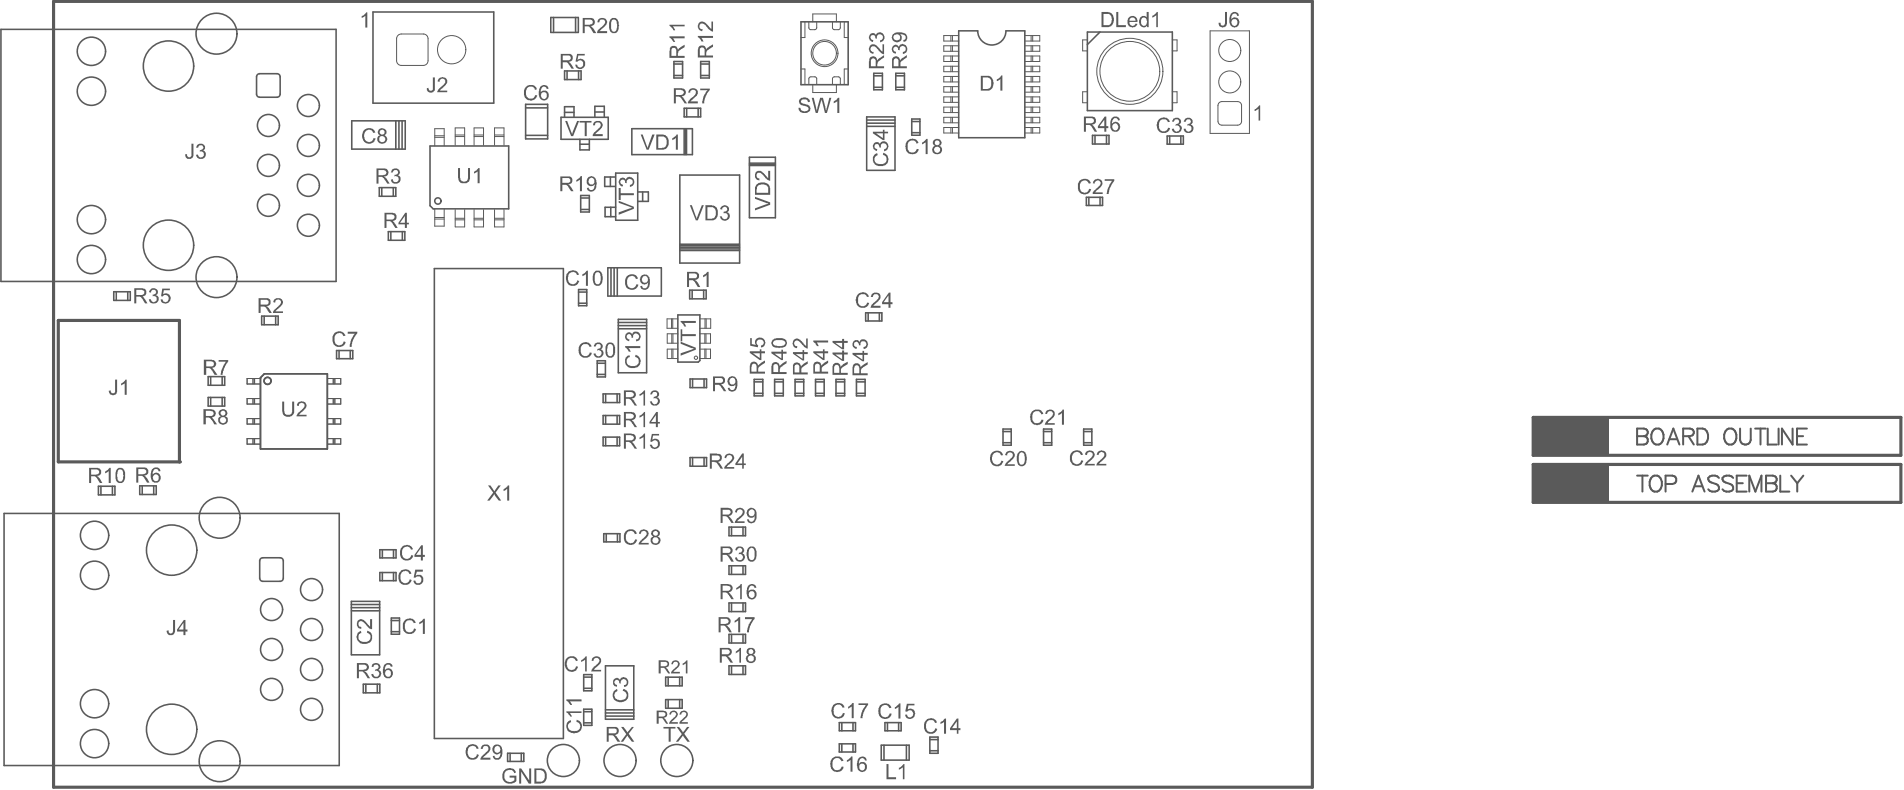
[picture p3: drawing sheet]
<svg xmlns="http://www.w3.org/2000/svg" width="403mm" height="167mm" viewBox="0 0 403 167" stroke-linecap="round" stroke-linejoin="round" font-family="sans-serif">
<path d="M11.3 .3h266.4v166.3h-266.4zM324.4 88.3h77.8v8.1h-77.8z" fill="none" stroke="#5a5a5a" stroke-width=".67"/>
<path d="M324.4 88.3h16.1v8.1h-16.1z" fill-rule="evenodd" fill="#5a5a5a"/>
<g fill="none" stroke="#5a5a5a" stroke-width=".42">
<path d="M346.4 90.7h1.4l.5 .2a.78 .78 0 0 1 0 1.3l-.5 .1a.89 .89 0 0 1 .9 .9 .89 .89 0 0 1-.9 .9h-1.4zM346.4 92.3h1.4M350.1 90.9a1.29 1.29 0 0 1 1.9 1.1 1.48 1.48 0 0 1-.3 1.6 1.48 1.48 0 0 1-1.6 .3 2.05 2.05 0 0 1 0-3zM352.8 94.1l1.3-3.4 1.3 3.4M353.3 93h1.6M356.1 92.3h1.5l.5-.1a.78 .78 0 0 0 0-1.3l-.5-.2h-1.5v3.4M357.3 92.3l1.1 1.8M359.2 90.7h1.1a1.8 1.8 0 0 1 1.2 1.7 1.8 1.8 0 0 1-1.2 1.7h-1.1zM365.1 91.2a1.25 1.25 0 0 1 1.5-.4 1.25 1.25 0 0 1 .8 1.2 1.48 1.48 0 0 1-.3 1.6 1.48 1.48 0 0 1-1.6 .3 2.09 2.09 0 0 1-.4-2.7zM368.2 90.7v2.4a1.14 1.14 0 0 0 1.1 1 1.14 1.14 0 0 0 1.1-1v-2.4M371.4 90.7h2.2M372.5 90.7v3.4"/>
<path d="M374 90.7v3.4h2M376.3 90.7v3.4M379.3 90.7v3.4l-2.3-3.4v3.4M380.2 92.3h1.3M382.3 90.7h-2.1v3.4h2.1"/>
</g>
<path d="M24.1 61.8h3.5v1.8h-3.5zM24.6 61.8v1.8M27 61.8v1.8M20.8 102.9v1.9M21.4 102.9v1.9M23.8 102.9v1.9M24.3 102.9v1.9M29.6 102.8v1.9M32.5 102.8v1.9M33.1 102.8v1.9" fill="none" stroke="#5a5a5a" stroke-width=".33"/>
<circle cx="38" cy="97.8" r=".33" fill="#5a5a5a"/>
<g fill="none" stroke="#5a5a5a" stroke-width=".33">
<path d="M.2 6.2h70.9v53.4h-70.9zM54.3 16.3v3.6M54.9 15.6h3.7M59.3 16.3v3.6M78.9 2.5h25.6v19.3h-25.6zM116.5 3.7h5.9v3.2h-5.9zM117.1 3.7v3.2M119.5 15h3.5v1.8h-3.5zM120 15v1.8M121.8 3.7v3.2M122.4 15v1.8M142.6 13h1.8v3.5h-1.8z"/>
<path d="M142.6 16h1.8M142.6 13.6h1.8M148.3 13h1.8v3.5h-1.8zM148.3 16h1.8M148.3 13.6h1.8M169.5 4.6h10v13.3h-10zM184.9 15.5h1.8v3.5h-1.8zM184.9 18.5h1.8M184.9 16h1.8M189.5 18.5h1.9M189.5 16h1.9M189.5 15.5h1.9v3.5h-1.9z"/>
<path d="M206.9 6.5h-4v22.7h13.9v-22.7h-4M230.1 6.8h18v16.6h-18zM232.7 6.8l-2.6 2.6M54.9 20.6h3.7M74.4 25.6h11.3v6h-11.3zM80.3 39.7h3.4v1.8h-3.4zM80.8 39.7v1.8M83.2 39.7v1.8M83.7 25.6v6M84.4 25.6v6M85.1 25.6v6M91 30.9h16.6v13.3h-15.9l-.7-.7z"/>
<path d="M111.2 22.1h4.7v7.3h-4.7zM111.2 28.7h4.7M111.2 22.8h4.7M118.7 24.8h10v4.7h-10zM119.5 24.8v-2.2h2v2.2M119.5 23.8h2M122.7 29.5v2.2h2v-2.2M122.7 30.5h2M125.9 24.7v-2.2h2v2.2M125.9 23.7h2M129.2 37.5v2M130.2 37.5h-2.3v2h2.3"/>
<path d="M130.3 36.6h4.6v10h-4.6zM133.7 27.2h12.8v5.5h-12.8zM143.8 37.1h12.7v18.6h-12.7zM144.8 22.9h3.5v1.8h-3.5zM144.8 27.2v5.5M145 27.2v5.5M145.3 27.2v5.5M145.3 22.9v1.8M147.7 22.9v1.8M158.6 33.3h5.5v12.8h-5.5zM158.6 34.5h5.5M158.6 34.8h5.5"/>
<path d="M158.6 35h5.5M183.4 24.7h6v11.4h-6zM183.4 26.7h6M183.4 25.4h6M183.4 26.1h6M192.9 25.2h1.8v3.4h-1.8zM192.9 28.1h1.8M192.9 25.7h1.8M231.2 28.7h3.5v1.8h-3.5zM231.7 28.7v1.8M234.1 28.7v1.8M247 28.8h3.4v1.7h-3.4z"/>
<path d="M247.5 28.8v1.7M249.9 28.8v1.7M82.2 49h3.5v1.9h-3.5zM82.7 49v1.9M85.1 49v1.9M91.9 56.8h27.3v99.5h-27.3zM122.9 41.4h1.8v3.5h-1.8zM122.9 41.9h1.8M122.9 44.3h1.8M128.6 56.7h11.3v6h-11.3zM129.2 43.9v2M129.3 56.7v6"/>
<path d="M129.9 56.7v6M130.3 43.9h-2.3v2h2.3M130.6 56.7v6M134.9 40.6h2.3v2h-2.3M136 40.6v2M143.8 52.4h12.7M143.8 51.7h12.7M143.8 52.7h12.7M143.8 52h12.7M143.8 53h12.7M229.9 41.8h3.4v1.7h-3.4zM230.4 41.8v1.7"/>
<path d="M232.8 41.8v1.7M44 79.7h3.5v1.8h-3.5zM44.6 79.7v1.8M47 79.7v1.8M55.1 80l.8-.9h13.4v15.9h-14.2zM55.4 66.9h3.5v1.8h-3.5zM55.9 66.9v1.8M58.3 66.9v1.8M71.2 74.2h3.4v1.7h-3.4zM71.7 74.2v1.7M74.1 74.2v1.7M122.4 64.2h1.8"/>
<path d="M122.4 61.8h1.8M122.4 61.3h1.8v3.4h-1.8zM126.4 79.3h1.7M126.4 76.9h1.7M126.4 76.4h1.7v3.4h-1.7zM130.8 67.6h6v11.3h-6zM130.8 69.6h6M130.8 68.9h6M130.8 68.3h6M143.4 66.7h4.7v9.6l-.3 .3h-4.4zM145.9 61.4h3.5v1.9h-3.5zM146.5 61.4v1.9"/>
<path d="M148.9 61.4v1.9M183.2 66.2h3.4v1.7h-3.4zM183.7 66.2v1.7M186.1 66.2v1.7M44 84.1h3.5v1.9h-3.5zM44.6 84.1v1.9M47 84.1v1.9M127.6 92.5h3.5v1.9h-3.5zM127.6 88h3.5v1.8h-3.5zM127.6 83.4h3.5v1.8h-3.5zM128.1 83.4v1.8M128.1 88v1.8"/>
<path d="M128.1 92.5v1.9M130.6 83.4v1.8M130.6 88v1.8M130.6 92.5v1.9M146 96.9h3.5v1.8h-3.5zM146 80.2h3.5v1.8h-3.5zM146.5 80.2v1.8M146.5 96.9v1.8M149 80.2v1.8M149 96.9v1.8M159.6 83.3h1.8M159.6 80.8h1.8"/>
<path d="M159.6 80.3h1.8v3.5h-1.8zM163.9 83.3h1.8M163.9 80.8h1.8M163.9 80.3h1.8v3.5h-1.8zM168.2 83.3h1.9M168.2 80.8h1.9M168.2 80.3h1.9v3.5h-1.9zM172.6 83.3h1.8M172.6 80.8h1.8M172.6 80.3h1.8v3.5h-1.8zM176.9 83.3h1.8M176.9 80.8h1.8"/>
<path d="M176.9 80.3h1.8v3.5h-1.8zM181.2 83.3h1.8M181.2 80.8h1.8M181.2 80.3h1.8v3.5h-1.8zM212.2 90.8h1.8v3.4h-1.8zM212.2 91.3h1.8M212.2 93.7h1.8M220.8 90.8h1.7v3.4h-1.7zM220.8 91.3h1.7M220.8 93.7h1.7M229.3 90.8h1.7v3.4h-1.7zM229.3 91.3h1.7"/>
<path d="M229.3 93.7h1.7M.9 108.7h70.9v53.3h-70.9zM20.8 102.9h3.5M20.8 104.8h3.5M29.6 102.8h3.5M29.6 104.7h3.5M30.1 102.8v1.9M54.9 118.7v3.7M55.6 118.1h3.7M59.9 118.7v3.7M80.4 116.4h3.4v1.7h-3.4zM80.9 116.4v1.7"/>
<path d="M83.3 116.4v1.7M127.7 113h3.5v1.7h-3.5zM128.3 113v1.7M130.6 113v1.7M154.3 119.8h3.4v1.8h-3.4zM154.3 111.6h3.4v1.8h-3.4zM154.8 111.6v1.8M154.8 119.8v1.8M157.2 111.6v1.8M157.2 119.8v1.8M55.6 123h3.7M74.3 127.3h6v11.3h-6z"/>
<path d="M74.3 129.3h6M74.3 128.6h6M74.3 128h6M80.4 121.2h3.4v1.7h-3.4zM80.9 121.2v1.7M82.8 130.8h1.7v3.4h-1.7zM82.8 133.7h1.7M82.8 131.3h1.7M83.3 121.2v1.7M154.3 134.3h3.4v1.8h-3.4zM154.3 127.6h3.4v1.9h-3.4zM154.8 127.6v1.9"/>
<path d="M154.8 134.3v1.8M157.2 127.6v1.9M157.2 134.3v1.8M76.9 144.8h3.5v1.9h-3.5zM77.4 144.8v1.9M79.8 144.8v1.9M107.4 159.4h3.4v1.8h-3.4zM107.9 159.4v1.8M110.3 159.4v1.8M123.5 142.8h1.7v3.4h-1.7zM123.5 150.1h1.7v3.4h-1.7zM123.5 153h1.7"/>
<path d="M123.5 150.6h1.7M123.5 145.7h1.7M123.5 143.3h1.7M128.1 140.9h6v11.3h-6zM128.1 150.2h6M128.1 150.9h6M128.1 151.6h6M140.8 148.1h3.5v1.8h-3.5zM140.8 143.3h3.5v1.9h-3.5zM141.4 143.3v1.9M141.4 148.1v1.8M143.8 143.3v1.9"/>
<path d="M143.8 148.1v1.8M154.3 140.9h3.4v1.9h-3.4zM154.8 140.9v1.9M157.2 140.9v1.9M177.6 153h3.4v1.7h-3.4zM177.6 157.4h3.4v1.8h-3.4zM178.1 153v1.7M178.1 157.4v1.8M180.5 153v1.7M180.5 157.4v1.8M186.5 157.7h5.9v3.2h-5.9zM187 157.7v3.2"/>
<path d="M187.2 153h3.5v1.7h-3.5zM187.8 153v1.7M190.1 153v1.7M191.8 157.7v3.2M196.8 156h1.7v3.4h-1.7zM196.8 158.9h1.7M196.8 156.5h1.7"/>
</g>
<g fill="none" stroke="#5a5a5a" stroke-width=".21">
<path d="M83.9 8.2v4.7M84.9 13.8h4.7M84.9 7.2h4.7M90.6 8.2v4.7M169.5 14.6h.8v3.3M170.3 4.6v3.3h-.8M171.1 4.6v1.3M171.1 16.7v1.2M171.6 16.3h.8M171.6 6.3h.8M172 4.6v-1.6h5v1.6M172 17.9v1.7h5v-1.7"/>
<path d="M172.8 4.6v1.3M172.8 16.7v1.2M176.1 4.6v1.3M176.1 16.7v1.2M176.6 16.3h.8M176.6 6.3h.8M177.8 4.6v1.3M177.8 16.7v1.2M178.6 4.6v3.3h.9M179.5 14.6h-.9v3.3M201.2 7.5v1.2M201.2 9.7v1.2"/>
<path d="M201.2 11.9v1.1M201.2 14v1.2M201.2 16.2v1.1M201.2 18.3v1.2M201.5 7.5v1.2M201.5 9.7v1.2M201.5 11.9v1.1M201.5 14v1.2M201.5 16.2v1.1M201.5 18.3v1.2M202.9 7.5h-3.2v1.2h3.2M202.9 9.7h-3.2v1.2h3.2"/>
<path d="M202.9 11.9h-3.2v1.1h3.2M202.9 14h-3.2v1.2h3.2M202.9 16.2h-3.2v1.1h3.2M202.9 18.3h-3.2v1.2h3.2M216.8 18.3h3.2v1.2h-3.2M216.8 11.9h3.2v1.1h-3.2M216.8 14h3.2v1.2h-3.2M216.8 16.2h3.2v1.1h-3.2M216.8 7.5h3.2v1.2h-3.2M216.8 9.7h3.2v1.2h-3.2M218.2 7.5v1.2M218.2 9.7v1.2"/>
<path d="M218.2 11.9v1.1M218.2 14v1.2M218.2 16.2v1.1M218.2 18.3v1.2M218.5 7.5v1.2M218.5 9.7v1.2M218.5 11.9v1.1M218.5 14v1.2M218.5 16.2v1.1M218.5 18.3v1.2M230.1 19.4h-1v2.4h1M230.1 8.4h-1v2.4h1"/>
<path d="M248.1 19.4h1v2.4h-1M248.1 8.4h1v2.4h-1M256 6.5h8.4v21.7h-8.4zM92 28.7h2M92 29.1h2M92 30.9v-3.7h2v3.7M96.3 30.7v-3.6h2v3.6M96.3 28.9h2M96.3 28.6h2M100.3 30.7v-3.6h2v3.6M100.3 28.9h2M100.3 28.6h2"/>
<path d="M104.6 30.7v-3.6h2v3.6M104.6 28.9h2M104.6 28.6h2M201.2 20.5v1.2M201.2 22.7v1.1M201.2 24.8v1.2M201.2 27v1.2M201.5 20.5v1.2M201.5 22.7v1.1M201.5 24.8v1.2M201.5 27v1.2M202.9 27h-3.2v1.2h3.2"/>
<path d="M202.9 20.5h-3.2v1.2h3.2M202.9 22.7h-3.2v1.1h3.2M202.9 24.8h-3.2v1.2h3.2M216.8 27h3.2v1.2h-3.2M216.8 20.5h3.2v1.2h-3.2M216.8 22.7h3.2v1.1h-3.2M216.8 24.8h3.2v1.2h-3.2M218.2 20.5v1.2M218.2 22.7v1.1M218.2 24.8v1.2M218.2 27v1.2M218.5 20.5v1.2"/>
<path d="M218.5 22.7v1.1M218.5 24.8v1.2M218.5 27v1.2M257.7 22.3v3.4M258.5 26.5h3.4M258.5 21.5h3.4M262.7 22.3v3.4M92 44.2v3.7h2v-3.7M92 46h2M92 46.4h2M96.3 44.4v3.6h2v-3.6M96.3 46.5h2"/>
<path d="M96.3 46.2h2M100.3 46.5h2M100.3 44.4v3.6h2v-3.6M100.3 46.2h2M104.6 46.5h2M104.6 44.4v3.6h2v-3.6M104.6 46.2h2M142.1 67.5v2M142.1 70.7v1.9M142.1 73.9v2M142.3 67.5v2M142.4 70.7v1.9"/>
<path d="M142.4 73.9v2M143.4 67.5h-2.3v2h2.3M143.4 73.9h-2.2v2h2.2M143.4 70.7h-2.2v1.9h2.2M148.1 73.9h2.2v2h-2.2M148.1 70.7h2.2v1.9h-2.2M148.1 67.5h2.3v2h-2.3M149.1 70.7v1.9M149.1 73.9v2M149.2 67.5v2M149.4 70.7v1.9M149.4 73.9v2"/>
<path d="M149.4 67.5v2M53.5 80.1v1.1M53.5 84.4v1.1M53.5 88.6v1.1M53.5 92.9v1M53.9 80.1v1.1M53.9 84.4v1.1M53.9 88.6v1.1M53.9 92.9v1M55.1 92.8h-2.8v1.2h2.8M55.1 88.6h-2.8v1.2h2.8M55.1 80.1h-2.8v1.2h2.8"/>
<path d="M55.1 84.4h-2.8v1.1h2.8M69.3 92.8h2.8v1.2h-2.8M69.3 88.6h2.8v1.2h-2.8M69.3 84.4h2.8v1.1h-2.8M69.3 80.1h2.8v1.2h-2.8M70.5 80.1v1.1M70.5 84.4v1.1M70.5 88.6v1.1M70.5 92.9v1M70.8 80.1v1.1M70.8 84.4v1.1M70.8 88.6v1.1"/>
<path d="M70.8 92.9v1"/>
</g>
<path d="M12.3 67.8h25.7v30h-25.7zM324.4 98.3h77.8v8h-77.8z" fill="none" stroke="#5a5a5a" stroke-width=".67"/>
<path d="M324.4 98.3h16.1v8h-16.1z" fill-rule="evenodd" fill="#5a5a5a"/>
<g fill="#5a5a5a">
<path d="M85.4 131.6a1.39 1.39 0 0 1 1.4-.7 1.39 1.39 0 0 1 1.2 .9l-.5 .1-.2-.4a.96 .96 0 0 0-1.5 .5 1.23 1.23 0 0 0 .9 1.8 .87 .87 0 0 0 .9-.8l.4 .2a1.47 1.47 0 0 1-1.8 .9 1.47 1.47 0 0 1-1-1.9z"/>
<path d="M88.7 131.7l.6-.3 .3-.4h.3v3.2h-.4v-2.6l-.8 .6z"/>
<path d="M84.8 116a1.4 1.4 0 0 1 1.4-.7 1.4 1.4 0 0 1 1.2 1l-.5 .1a.95 .95 0 0 0-1-.7 .95 .95 0 0 0-.8 .8 1.29 1.29 0 0 0 1.2 1.8l.6-.3 .1-.5 .4 .1a1.41 1.41 0 0 1-2.2 .7 1.89 1.89 0 0 1-.4-2.3z"/>
<path d="M187.6 161.7h.4v2.8h1.6v.4h-2z"/>
<path d="M190.2 162.5l.7-.3 .2-.5h.3v3.2h-.4v-2.5l-.7 .5z"/>
<path d="M210.9 16.8l.6-.3 .3-.5h.3v3.2h-.4v-2.5l-.6 .5h-.2z"/>
<path d="M265.5 23.2l.6-.5 .3-.4h.2v3.2h-.3v-2.4l-.7 .4h-.1z"/>
<path d="M40.5 30.4h.4v2.2a.87 .87 0 0 1-.6 1 .87 .87 0 0 1-1.1-.6v-.3l.4-.1a.5 .5 0 0 0 .4 .7 .5 .5 0 0 0 .5-.7z"/>
<path d="M41.7 30.8a.89 .89 0 0 1 1.2-.3 .89 .89 0 0 1 .3 1.2l-.2 .2a.96 .96 0 0 1 .4 1.4 .96 .96 0 0 1-1.5 .2l-.2-.1-.3-.6 .5-.1a.63 .63 0 0 0 .7 .6 .63 .63 0 0 0 .5-.7 .63 .63 0 0 0-.8-.5l.1-.3a.55 .55 0 0 0 .6-.5 .55 .55 0 0 0-.5-.6 .55 .55 0 0 0-.6 .6h-.4z"/>
<path d="M84.5 121.2a1.44 1.44 0 0 1 2.4 0l.1 .2-.3 .1a1.06 1.06 0 0 0-1.4-.5 1.06 1.06 0 0 0-.6 1.4 .98 .98 0 0 0 .9 1 .98 .98 0 0 0 1.1-.8l.4 .3a1.49 1.49 0 0 1-1.9 .8 1.49 1.49 0 0 1-.9-1.9z"/>
<path d="M87.9 120.6h1.6v.4h-1.3l-.2 .8a1.07 1.07 0 0 1 1.4 .3 1.07 1.07 0 0 1-.2 1.5 1.07 1.07 0 0 1-1.4-.1l-.4-.6h.5a.68 .68 0 0 0 .9 .5 .68 .68 0 0 0 .3-1 .7 .7 0 0 0-1.1-.1h-.5z"/>
<path d="M120 152.9l.7-.5 .1 .5a.97 .97 0 0 0-.5 1.1 .97 .97 0 0 0 1.1 .7h.1a.99 .99 0 0 0 1.2-.7 .99 .99 0 0 0-.8-1.2l.1-.5 .1 .1a1.44 1.44 0 0 1 1 1.7 1.44 1.44 0 0 1-1.7 1.1 1.53 1.53 0 0 1-1.4-2.3z"/>
<path d="M119.8 150.6h3.2v.3h-2.4l.4 .7-.3 .1-.4-.6-.5-.3z"/>
<path d="M119.8 148h3.2v.5h-2.4l.4 .6v.1h-.3l-.4-.7-.5-.2z"/>
<path d="M122.1 11.4h1.6v.3h-1.3l-.2 1a1.05 1.05 0 0 1 1.5 .4 1.05 1.05 0 0 1-.6 1.4 1.02 1.02 0 0 1-1.4-.8h.4a.68 .68 0 0 0 .9 .5 .68 .68 0 0 0 .4-.9 .63 .63 0 0 0-.5-.5 .63 .63 0 0 0-.7 .3l-.4-.1z"/>
<path d="M132.3 75.7l.7-.5h.2l.1 .3a1.02 1.02 0 0 0-.7 1.3 1.02 1.02 0 0 0 1.3 .7 1 1 0 0 0 1.2-.7 1 1 0 0 0-.7-1.3l.1-.4a1.47 1.47 0 0 1 .9 1.9 1.47 1.47 0 0 1-1.8 .9 1.48 1.48 0 0 1-1.3-2.2z"/>
<path d="M132.3 73.3h3.2v.4h-2.6l.5 .7a.88 .88 0 0 1-.8-.6l-.3-.3z"/>
<path d="M132.4 70.6a.76 .76 0 0 1 .8-.3 .76 .76 0 0 1 .6 .5v-.1a.9 .9 0 0 1 1.4-.3v.1a1.06 1.06 0 0 1-.6 1.7l-.1-.3a.64 .64 0 0 0 .7-.7 .64 .64 0 0 0-.8-.6 .64 .64 0 0 0-.4 .9h-.4a.56 .56 0 0 0-.4-.8 .56 .56 0 0 0-.7 .6 .56 .56 0 0 0 .7 .5l-.1 .4a1 1 0 0 1-.7-1.6z"/>
<path d="M132.6 58.5a1.4 1.4 0 0 1 2.4 .5l-.5 .1a.95 .95 0 0 0-1-.7 .95 .95 0 0 0-.8 .8 1.29 1.29 0 0 0 1.2 1.8l.6-.3 .1-.5h.5a1.44 1.44 0 0 1-1.8 1.1 1.44 1.44 0 0 1-1-1.7z"/>
<path d="M148.8 58.3l.5-.3 .4-.5h.2v3.3h-.4v-2.6l-.7 .5z"/>
<path d="M168 71.9a1.19 1.19 0 0 1 1.7 .5l.9 .9v-1.6h.3l-.1 2.1a2.35 2.35 0 0 1-1.3-1.1 .9 .9 0 0 0-1.3-.5 .69 .69 0 0 0 .5 1.1l-.1 .4a1.06 1.06 0 0 1-.9-.7 1.06 1.06 0 0 1 .3-1.1z"/>
<path d="M180.6 72.2a.83 .83 0 0 1 1.2 .1v.1a.97 .97 0 0 1 1.4-.5 .97 .97 0 0 1 .3 1.4l-.1 .3-.4 .3h-.2l-.1-.4a.65 .65 0 0 0 .7-.6 .65 .65 0 0 0-.6-.7 .65 .65 0 0 0-.7 .6v.3h-.4a.54 .54 0 0 0-.3-.7 .54 .54 0 0 0-.7 .4 .54 .54 0 0 0 .4 .6h.2l-.1 .5a1.04 1.04 0 0 1-.6-1.7z"/>
<path d="M141.7 7.7h3.2v.4h-2.5l.4 .6v.2h-.3l-.8-1z"/>
<path d="M141.7 5.2h3.2v.4h-2.5l.4 .7v.1h-.3l-.4-.7-.4-.2z"/>
<path d="M147.7 7.6h3.2v.4h-2.5l.4 .8a.88 .88 0 0 1-.8-.7l-.3-.2z"/>
<path d="M147.8 4.9a1.02 1.02 0 0 1 1.7 .3l.8 .8 .2 .1v-1.5h.4v2.1l-.5-.1-.5-.4a2 2 0 0 0-1.7-1.2 .65 .65 0 0 0-.2 .7 .65 .65 0 0 0 .7 .5l-.1 .4a1.16 1.16 0 0 1-.8-1.7z"/>
<path d="M159.7 41.7l3.3 1.1v.5l-3.3 1.2v-.4l2.9-1-2.9-1z"/>
<path d="M159.9 36.4a1.31 1.31 0 0 1 2 .6l.6 .7v-1.5h.5l-.1 2.1a2.34 2.34 0 0 1-1.5-1.3 .79 .79 0 0 0-1.3-.1l.2 .8 .4 .1-.1 .4a1.14 1.14 0 0 1-.7-1.8z"/>
<path d="M188.8 9.9a.75 .75 0 0 1 .7-.4 .75 .75 0 0 1 .7 .4 .99 .99 0 0 1 1.4-.4 .99 .99 0 0 1 .3 1.4l-.7 .5h-.2v-.4a.66 .66 0 0 0 .6-.8 .66 .66 0 0 0-.8-.5 .66 .66 0 0 0-.4 .9h-.4a.52 .52 0 0 0-.4-.7 .52 .52 0 0 0-.6 .5 .52 .52 0 0 0 .5 .6v.4a.99 .99 0 0 1-.7-1.5z"/>
<path d="M24.4 80.4h.4v2.2a.9 .9 0 0 1-.8 1 .9 .9 0 0 1-1-.9l.4-.1a.49 .49 0 0 0 .5 .6 .49 .49 0 0 0 .5-.6z"/>
<path d="M25.6 81.2l1-.8h.2v3.2h-.4v-2.5l-.6 .4h-.2z"/>
<path d="M46.3 76.2h2v.4l-.3 .3-.6 1.2-.3 1.2h-.4l.1-.6 .5-1.4 .5-.7h-1.5z"/>
<path d="M58.1 63.3h.1a.99 .99 0 0 1 1.4 .1 .99 .99 0 0 1-.1 1.4l-1.2 1.1h1.6v.3h-2.1a1.51 1.51 0 0 1 .8-1.1 1.84 1.84 0 0 0 .9-1.3 .66 .66 0 0 0-.8-.4 .66 .66 0 0 0-.5 .6h-.4z"/>
<path d="M70.8 70.5a1.38 1.38 0 0 1 2.3 .6h-.5a.95 .95 0 0 0-1-.6 .95 .95 0 0 0-.8 .8 1.59 1.59 0 0 0 .5 1.7 1.02 1.02 0 0 0 1.4-.8l.5 .2a1.45 1.45 0 0 1-1.8 1 1.45 1.45 0 0 1-1-1.7v-.5z"/>
<path d="M73.6 70.2h2v.4l-.7 1a2.92 2.92 0 0 0-.5 1.8h-.4v-.5l.3-.9 .8-1.4h-1.5z"/>
<path d="M82.9 36a.93 .93 0 0 1 1.2-.3 .93 .93 0 0 1 .4 1.2l-.4 .2a.85 .85 0 0 1 .7 .7 .85 .85 0 0 1-.5 .9 .99 .99 0 0 1-1.6-.7l.4-.1a.59 .59 0 0 0 .6 .7 .59 .59 0 0 0 .6-.6 .59 .59 0 0 0-.2-.6 .59 .59 0 0 0-.6-.1v-.3a.58 .58 0 0 0 .6-.3 .58 .58 0 0 0-.1-.7h-.5l-.4 .5h-.4z"/>
<path d="M76.9 27.7a1.44 1.44 0 0 1 2.5 .4h-.4a1.01 1.01 0 0 0-1.2-.6 1.01 1.01 0 0 0-.8 1.1 1.19 1.19 0 0 0 1.2 1.5l.6-.4 .3-.5 .4 .1a1.46 1.46 0 0 1-1.6 1.1 1.46 1.46 0 0 1-1.3-1.5z"/>
<path d="M76.5 3.4l.4-.1 .6-.7h.2v3.2h-.4v-2.5l-.7 .5z"/>
<path d="M99 157.8a1.44 1.44 0 0 1 2.3 .6l-.4 .1a1.02 1.02 0 0 0-1.2-.5 1.02 1.02 0 0 0-.8 1.1 1.02 1.02 0 0 0 .7 1.3 1.02 1.02 0 0 0 1.3-.7l.4 .1a1.44 1.44 0 0 1-1.7 1 1.44 1.44 0 0 1-1.1-1.7l.1-.7z"/>
<path d="M101.9 157.9a1.02 1.02 0 0 1 1.6 0 1.02 1.02 0 0 1-.3 1.5l-1 1h1.6v.4h-2.1a3.5 3.5 0 0 1 1.4-1.8 .62 .62 0 0 0 0-1 .62 .62 0 0 0-.9 .5h-.5z"/>
<path d="M103.3 102.7h.5l.8 1.3 .9-1.3h.5l-1.1 1.6 1.1 1.7h-.5l-.9-1.4-1 1.4h-.5l1.3-1.7z"/>
<path d="M106.6 103.5l.5-.3 .4-.5h.2v3.3h-.4v-2.6l-.7 .5z"/>
<path d="M96.9 35.6h.4v1.9a.85 .85 0 0 0 .9 .9 .85 .85 0 0 0 .8-1v-1.8h.5v1.8a1.27 1.27 0 0 1-1 1.4 1.27 1.27 0 0 1-1.5-.8z"/>
<path d="M100.3 36.3l.5-.2 .4-.5h.3v3.2h-.4v-2.6l-.8 .6z"/>
<path d="M135.3 88l.7-.4 .2-.4h.3v3.2h-.3v-2.5l-.8 .5z"/>
<path d="M135.3 83.4l.4-.2 .5-.6h.3v3.2h-.3v-2.5l-.9 .5z"/>
<path d="M137.8 82.9a.88 .88 0 0 1 1.2-.2 .88 .88 0 0 1 .3 1.2l-.3 .2a.97 .97 0 0 1 .5 1.3 .97 .97 0 0 1-1.4 .4l-.3-.2-.3-.5 .4-.2a.63 .63 0 0 0 .8 .6 .63 .63 0 0 0 .4-.8 .63 .63 0 0 0-.8-.4l.1-.3a.56 .56 0 0 0 .6-.4 .56 .56 0 0 0-.3-.7 .56 .56 0 0 0-.7 .3l-.1 .3h-.3z"/>
<path d="M155.7 137.9l.8-.8h.3v3.2h-.3v-2.5l-.8 .5z"/>
<path d="M155.4 131.4l.6-.3 .3-.5h.3v3.2h-.4v-2.5l-.8 .5z"/>
<path d="M157.6 130.6h2.1v.5l-.3 .1-.7 1.3-.2 1.3h-.4v-.4l.3-1.2 .8-1.1h-1.6z"/>
<path d="M155.8 124.5l.7-.5 .2-.4h.3v3.2h-.4v-2.5l-.7 .5z"/>
<path d="M155.7 116a.92 .92 0 0 1 1.3-.3 .92 .92 0 0 1 .2 1.3l-.2 .1a.98 .98 0 0 1 .3 1.5 .98 .98 0 0 1-1.5-.1l-.3-.5h.4a.65 .65 0 0 0 .8 .6 .65 .65 0 0 0 .5-.8 .65 .65 0 0 0-.7-.5l-.2 .1 .1-.4a.56 .56 0 0 0 .6-.4 .56 .56 0 0 0-.5-.7l-.5 .3-.1 .3-.4-.1z"/>
<path d="M155.7 107.9a1.03 1.03 0 0 1 1.3-.3 1.03 1.03 0 0 1 .5 1.3l-1.4 1.2-.1 .3h1.6v.3h-2.2l.4-.8 .5-.4a1.57 1.57 0 0 0 .8-1.1h.1a.64 .64 0 0 0-.7-.6 .64 .64 0 0 0-.6 .7l-.4-.1z"/>
<path d="M153.5 96.3l.2-.1a1.02 1.02 0 0 1 1.7 .6l-.1 .5-.3 .4-1.3 1.2h1.7v.3h-2.2a2.77 2.77 0 0 1 1.5-1.7 .67 .67 0 0 0 .2-.7 .67 .67 0 0 0-.5-.5l-.5 .1-.2 .6-.4-.1z"/>
<path d="M186.1 149.4a1.39 1.39 0 0 1 1.4-.6 1.39 1.39 0 0 1 1.1 1l-.4 .1a1.01 1.01 0 0 0-1.4-.6 1.01 1.01 0 0 0-.5 1.4 .99 .99 0 0 0 .8 1.1 .99 .99 0 0 0 1.1-.8l.5 .1a1.42 1.42 0 0 1-1.6 1.1 1.42 1.42 0 0 1-1.2-1.5v-.8z"/>
<path d="M189.3 149.6l.6-.3 .4-.4h.2v3.2h-.4v-2.5l-.7 .5z"/>
<path d="M191.9 149h1.6v.3h-1.3l-.1 .9a1 1 0 0 1 1-.1 1 1 0 0 1 .6 1 1.06 1.06 0 0 1-1 1.1 1.06 1.06 0 0 1-1.2-.9h.4a.69 .69 0 0 0 1 .4 .69 .69 0 0 0 .1-1.1 .58 .58 0 0 0-1 .1l-.5-.1z"/>
<path d="M176.2 149.3a1.41 1.41 0 0 1 2.5 .4l-.4 .1a.97 .97 0 0 0-1.2-.6 .97 .97 0 0 0-.7 1.1v.2a1 1 0 0 0 .8 1.2 1 1 0 0 0 1.2-.8l.4 .1a1.46 1.46 0 0 1-1.7 1.1 1.46 1.46 0 0 1-1.2-1.5l.1-.8z"/>
<path d="M179.5 149.6l.5-.4 .4-.4h.2v3.2h-.4v-2.4l-.7 .4z"/>
<path d="M181.7 148.9h2v.3l-1 1.7-.2 1.1h-.4l.1-1.1 1-1.7h-1.5z"/>
<path d="M181.3 62.5a1.48 1.48 0 0 1 2.2-.3l.4 .6h-.5a1.04 1.04 0 0 0-1.3-.4 1.04 1.04 0 0 0-.5 1.3 .99 .99 0 0 0 .8 1.1 .99 .99 0 0 0 1.1-.8l.4 .1a1.48 1.48 0 0 1-1.7 1 1.48 1.48 0 0 1-1.1-1.6z"/>
<path d="M184.4 62.3a1.13 1.13 0 0 1 1.9 .3 1.61 1.61 0 0 1-.7 1.4l-.8 .7h1.5v.4h-2.1a3.8 3.8 0 0 1 1.4-1.6 .64 .64 0 0 0 .1-1.2 .64 .64 0 0 0-1 .6h-.4z"/>
<path d="M169.2 21a1.29 1.29 0 0 1 2.1 .4l.1 .1-.4 .1a.83 .83 0 0 0-.7-.6 .83 .83 0 0 0-.8 .5 .78 .78 0 0 0 .9 .6 .93 .93 0 0 1 1 .8 .93 .93 0 0 1-.8 1 1.22 1.22 0 0 1-1.6-1.1h.3a.93 .93 0 0 0 .8 .8 .93 .93 0 0 0 1-.6l-.2-.4-.6-.1a1.38 1.38 0 0 1-1.2-1z"/>
<path d="M171.8 20.7h.4l.7 2.7 .6-2.7h.6l.7 2.7 .7-2.7h.4l-.9 3.2h-.5l-.7-2.9-.8 2.9h-.4z"/>
<path d="M176.4 21.5l.5-.3 .4-.5h.3v3.2h-.4v-2.5l-.8 .5z"/>
<path d="M209.7 96a1.43 1.43 0 0 1 1.4-.6 1.43 1.43 0 0 1 1.2 .9l-.5 .1a1.03 1.03 0 0 0-1.2-.6 1.03 1.03 0 0 0-.7 1.3 1.01 1.01 0 0 0 .7 1.2 1.01 1.01 0 0 0 1.2-.7h.5a1.43 1.43 0 0 1-1.7 1.1 1.43 1.43 0 0 1-1.1-1.7z"/>
<path d="M212.9 95.8a1.02 1.02 0 0 1 1.6 0 1.02 1.02 0 0 1-.4 1.5l-1 1h1.6v.3h-2.1l.2-.5 .7-.8a1.21 1.21 0 0 0 .7-1.3 .63 .63 0 0 0-.7-.2 .63 .63 0 0 0-.4 .6l-.4-.1z"/>
<path d="M226.6 96a1.46 1.46 0 0 1 1.3-.7 1.46 1.46 0 0 1 1.3 .9l-.4 .1a1.03 1.03 0 0 0-1.3-.5 1.03 1.03 0 0 0-.7 1.2 1.02 1.02 0 0 0 .7 1.2 1.02 1.02 0 0 0 1.3-.6v-.2l.4 .1a1.45 1.45 0 0 1-1.8 1.1 1.45 1.45 0 0 1-1-1.9z"/>
<path d="M229.8 95.7h.1a.99 .99 0 0 1 1.4-.1 .99 .99 0 0 1 0 1.4l-1.3 1.2h1.6v.3l-2.1-.1a1.61 1.61 0 0 1 1-1.1 1.27 1.27 0 0 0 .6-1.3 .66 .66 0 0 0-.7-.3 .66 .66 0 0 0-.5 .6l-.3-.1z"/>
<path d="M232.2 95.7a1.04 1.04 0 0 1 1.7 0 1.04 1.04 0 0 1-.5 1.6l-.8 .9h1.5v.3h-2.1l.1-.5 .8-.7a.96 .96 0 0 0 .5-1.6 .66 .66 0 0 0-.9 .6l-.4-.1z"/>
<path d="M236.2 2.5h.4v2.8h1.6v.4h-2z"/>
<path d="M243.8 3.4l.7-.4 .2-.5h.3v3.2h-.3v-2.5l-.8 .5z"/>
<path d="M259.2 2.5h.4v2.2a.9 .9 0 0 1-.6 1.1 .9 .9 0 0 1-1.1-.5l-.1-.5h.5a.49 .49 0 0 0 .5 .6 .49 .49 0 0 0 .4-.7z"/>
<path d="M22.2 99.8l.6-.3 .4-.5h.2v3.2h-.4v-2.5l-.8 .5z"/>
<path d="M36.6 131.2h.4v2.2a.89 .89 0 0 1-.8 1 .89 .89 0 0 1-.9-.9l.4-.1a.5 .5 0 0 0 .5 .7 .5 .5 0 0 0 .4-.7z"/>
<path d="M78.7 140.7a.95 .95 0 0 1 1.2-.3 .95 .95 0 0 1 .5 1l-.3 .4a.86 .86 0 0 1 .6 .8 .86 .86 0 0 1-.5 .8 1.01 1.01 0 0 1-1.6-.7l.4-.1a.62 .62 0 0 0 .7 .6 .62 .62 0 0 0 .5-.8 .62 .62 0 0 0-.9-.4l.1-.3a.55 .55 0 0 0 .7-.5 .55 .55 0 0 0-.5-.6 .55 .55 0 0 0-.6 .6l-.4-.1z"/>
<path d="M75.7 133.9l.7-.4v.4a1.04 1.04 0 0 0-.5 1.4 1.04 1.04 0 0 0 1.3 .6 .99 .99 0 0 0 1.2-.8 .99 .99 0 0 0-.8-1.2l.1-.4a1.46 1.46 0 0 1 1 1.8 1.46 1.46 0 0 1-1.8 1 1.57 1.57 0 0 1-1.2-2.4z"/>
<path d="M75.6 131.5a1.21 1.21 0 0 1 1.9 .3l.8 .9v-1.6h.4v2.1a2.37 2.37 0 0 1-1.5-1.2l-.2-.2a.63 .63 0 0 0-.7-.3 .63 .63 0 0 0-.4 .7l.2 .5h.3v.4a1.11 1.11 0 0 1-.8-1.6z"/>
<path d="M91.6 16.4h.4v2.1a.86 .86 0 0 1-.7 1.1 .86 .86 0 0 1-1-.9h.4a.48 .48 0 0 0 .5 .5 .48 .48 0 0 0 .4-.6z"/>
<path d="M92.8 16.7a1.01 1.01 0 0 1 1.5-.1 1.01 1.01 0 0 1-.2 1.6l-.9 .7-.1 .3h1.5v.3h-2.1l.2-.5 .5-.5a1.74 1.74 0 0 0 1-1.5 .62 .62 0 0 0-.7-.4 .62 .62 0 0 0-.5 .7l-.4-.1z"/>
<path d="M131.4 153.9h.5l.9 1.2 .9-1.2h.4l-1.1 1.4 1.2 1.7h-.5l-.9-1.3-1 1.3h-.5l1.2-1.6z"/>
<path d="M119.7 139.6a1.46 1.46 0 0 1 1.4-.7 1.46 1.46 0 0 1 1.2 .9l-.4 .1a1.01 1.01 0 0 0-1.2-.6 1.01 1.01 0 0 0-.8 1.1 1.2 1.2 0 0 0 .9 1.4l.1 .1a1.04 1.04 0 0 0 1-.9l.4 .1a1.43 1.43 0 0 1-1.7 1.1 1.43 1.43 0 0 1-1.1-1.7z"/>
<path d="M123 139.8l.6-.5 .3-.4h.2v3.2h-.3v-2.4l-.8 .4z"/>
<path d="M125.3 139.3a1.04 1.04 0 0 1 1.7 0 1.04 1.04 0 0 1-.5 1.6l-.8 .9h1.5v.3h-2.1l.1-.1a1.4 1.4 0 0 1 .9-1.1l.1-.1a1.12 1.12 0 0 0 .6-1.3 .66 .66 0 0 0-.8-.2 .66 .66 0 0 0-.4 .6l-.4-.1z"/>
<path d="M135.3 92.6l.7-.4 .2-.4h.3v3.2h-.3v-2.5l-.8 .4z"/>
<path d="M137.9 91.8h1.6v.4h-1.3l-.2 .8a1.08 1.08 0 0 1 1.6 .9 1.08 1.08 0 0 1-1.4 1.1l-.4-.3-.3-.4v-.2h.4a.68 .68 0 0 0 .9 .6 .68 .68 0 0 0 .4-1 .69 .69 0 0 0-.6-.5 .69 .69 0 0 0-.7 .3h-.3z"/>
<path d="M132.3 112.5a1.38 1.38 0 0 1 2.4 .5l-.3 .1a1.05 1.05 0 0 0-1.4-.6 1.05 1.05 0 0 0-.6 1.3 .99 .99 0 0 0 .8 1.2 .99 .99 0 0 0 1.2-.8h.4a1.45 1.45 0 0 1-1.8 1.1 1.45 1.45 0 0 1-1-1.8l.1-.6z"/>
<path d="M135.4 112.4l.2-.1a1.02 1.02 0 0 1 1.7 .6l-.1 .5-.3 .3-1.3 1.2h1.7v.4h-2.2a3 3 0 0 1 1.4-1.7 .63 .63 0 0 0 0-1.1 .63 .63 0 0 0-.9 .6l-.4-.1z"/>
<path d="M122.6 73.1a1.44 1.44 0 0 1 2.5 0l.1 .2h-.5a1.04 1.04 0 0 0-1.3-.4 1.04 1.04 0 0 0-.5 1.4 .99 .99 0 0 0 .8 1.1 .99 .99 0 0 0 1.1-.8l.4 .1a1.46 1.46 0 0 1-1.8 1 1.46 1.46 0 0 1-.9-1.8z"/>
<path d="M125.8 72.8a.95 .95 0 0 1 1.2-.2 .95 .95 0 0 1 .4 1.1l-.3 .2a.97 .97 0 0 1 .4 1.4 .97 .97 0 0 1-1.3 .3l-.4-.1-.2-.6 .4-.1a.64 .64 0 0 0 .7 .6 .64 .64 0 0 0 .6-.7 .64 .64 0 0 0-.7-.6l-.3 .1 .1-.3a.56 .56 0 0 0 .7-.4 .56 .56 0 0 0-.3-.7 .56 .56 0 0 0-.7 .3l-.1 .2h-.3z"/>
<path d="M130.9 42.5l3.2 1.3v.4l-3.2 1.3v-.5l2.9-1.1-2.9-1z"/>
<path d="M130.9 39.8h.4v1.1h2.8v.4h-2.8v1h-.4z"/>
<path d="M131.2 37.9a.77 .77 0 0 1 1.2 .1 .95 .95 0 0 1 1.2-.5 .95 .95 0 0 1 .6 1.2l-.2 .6-.3 .2h-.4v-.4a.63 .63 0 0 0 .5-.7 .63 .63 0 0 0-.8-.5 .63 .63 0 0 0-.4 .8h-.3a.53 .53 0 0 0-.5-.6 .53 .53 0 0 0-.6 .5 .53 .53 0 0 0 .6 .5v.4a1 1 0 0 1-.6-1.6z"/>
<path d="M120.3 57.5a1.44 1.44 0 0 1 2.2 .6l-.4 .1a1.02 1.02 0 0 0-1.2-.5 1.02 1.02 0 0 0-.7 1.1 1.02 1.02 0 0 0 .7 1.3 1.02 1.02 0 0 0 1.2-.7l.4 .1a1.44 1.44 0 0 1-1.7 1 1.44 1.44 0 0 1-1.1-1.7l.1-.7z"/>
<path d="M123.2 58l.4-.1 .5-.6h.3v3.2h-.4v-2.5l-.8 .5z"/>
<path d="M121.9 38.1l.6-.3 .4-.5h.2v3.2h-.4v-2.5l-.6 .4h-.2z"/>
<path d="M119.6 25.6h.4l1 2.8 1.1-2.8h.4l-1.2 3.2h-.5z"/>
<path d="M122.6 25.6h2.6v.3h-1.1v2.9h-.4v-2.9h-1.1z"/>
<path d="M125.8 25.8a.98 .98 0 0 1 1.2-.1 .98 .98 0 0 1 .4 1v.3l-1.5 1.4h1.6v.4h-2.1a1.84 1.84 0 0 1 .9-1.3 1.21 1.21 0 0 0 .7-1.4 .7 .7 0 0 0-.7-.1 .7 .7 0 0 0-.5 .5h-.3z"/>
<path d="M126.5 4.2l.1-.1a1.05 1.05 0 0 1 1.2-.3 1.05 1.05 0 0 1 .7 1l-.5 .9-1.1 .9h1.6v.4h-2.2a2.36 2.36 0 0 1 1.2-1.5l.2-.2a.63 .63 0 0 0 .3-.8 .63 .63 0 0 0-.7-.4l-.4 .3-.1 .3h-.4z"/>
<path d="M158.7 71.6h.4v1.2l.8 .2a1.05 1.05 0 0 1 .6-1.5 1.05 1.05 0 0 1 1.4 .8 1.05 1.05 0 0 1-.9 1.3v-.4a.68 .68 0 0 0 .6-.8 .68 .68 0 0 0-.8-.6 .68 .68 0 0 0-.7 .5 .68 .68 0 0 0 .3 .8l-.1 .4-1.6-.3z"/>
<path d="M144 72.3l3.2 1.3v.4l-3.2 1.3v-.5l2.9-.9-2.9-1.1z"/>
<path d="M144 69.7h.4v1h2.8v.4h-2.8v1.1h-.4z"/>
<path d="M144 67.9h3.2v.5h-2.5l.5 .7h-.4l-.2-.4-.6-.5z"/>
<path d="M146 43.4h.4l1 2.9 1.1-2.9h.4l-1.2 3.2h-.5z"/>
<path d="M152.7 43.6a.91 .91 0 0 1 1.2 0 .91 .91 0 0 1 .2 1.2l-.3 .2a.87 .87 0 0 1 .6 .9 .87 .87 0 0 1-.7 .7 .97 .97 0 0 1-1.4-.8h.4a.67 .67 0 0 0 .9 .6 .67 .67 0 0 0 .4-.9 .67 .67 0 0 0-.9-.4l.1-.3a.54 .54 0 0 0 .7-.4 .54 .54 0 0 0-.5-.7 .54 .54 0 0 0-.6 .7l-.4-.1z"/>
<path d="M145.9 18.9a1.02 1.02 0 0 1 1.4 0 1.02 1.02 0 0 1 0 1.5l-1.2 1.1h1.6v.4h-2.2l.2-.6 .7-.6a1.23 1.23 0 0 0 .7-1.5 .63 .63 0 0 0-.6-.2 .63 .63 0 0 0-.5 .6h-.4z"/>
<path d="M148.2 18.8h2v.3l-.9 1.2-.3 1v.6h-.4v-.5l.2-1 .9-1.3h-1.5z"/>
<path d="M176 160.6a1.41 1.41 0 0 1 2.4 .5h-.4a1.01 1.01 0 0 0-1.3-.5 1.01 1.01 0 0 0-.5 1.3 .99 .99 0 0 0 .8 1.1 .99 .99 0 0 0 1.1-.8l.4 .2a1.47 1.47 0 0 1-1.8 1 1.47 1.47 0 0 1-1-1.9z"/>
<path d="M179.2 160.9l.6-.4 .3-.4h.3v3.2h-.4v-2.4l-.8 .4z"/>
<path d="M172.1 72.1h3.1v.4h-2.4l.5 .8h-.4l-.3-.5-.5-.4z"/>
<path d="M185 32.8l.6-.4 .1 .5a.98 .98 0 0 0-.6 1.2 .98 .98 0 0 0 1.2 .6 1 1 0 0 0 1.3-.7 1 1 0 0 0-.8-1.2l.2-.4a1.46 1.46 0 0 1 .9 1.8 1.46 1.46 0 0 1-1.8 1 1.47 1.47 0 0 1-1.1-2.4z"/>
<path d="M184.9 30.4a.79 .79 0 0 1 1.3 .1 .87 .87 0 0 1 .9-.6 .87 .87 0 0 1 .8 .8 .96 .96 0 0 1-.8 1.3v-.4a.67 .67 0 0 0 .5-.8 .67 .67 0 0 0-.9-.5 .67 .67 0 0 0-.3 1l-.3-.1a.54 .54 0 0 0-.4-.7 .54 .54 0 0 0-.7 .4 .54 .54 0 0 0 .5 .6v.4a.95 .95 0 0 1-.6-1.5z"/>
<path d="M228.3 38.4a1.42 1.42 0 0 1 2.5 .3l-.4 .2a.98 .98 0 0 0-1.3-.6 .98 .98 0 0 0-.6 1.2 1.01 1.01 0 0 0 .7 1.2 1.01 1.01 0 0 0 1.2-.7l.5 .1a1.46 1.46 0 0 1-1.9 1 1.46 1.46 0 0 1-.9-1.9z"/>
<path d="M231.5 38.2v-.1a1 1 0 0 1 1.5 .1 1 1 0 0 1-.3 1.5l-1 1h1.6v.4h-2.1a2.36 2.36 0 0 1 1.2-1.6 .85 .85 0 0 0 .2-1.2l-.5-.1-.3 .2-.2 .5-.4-.1z"/>
<path d="M233.7 37.9h2.1l-.1 .5-.9 1.6-.2 1.1h-.4l.1-.7 .5-1.4 .5-.7h-1.6z"/>
<path d="M129.8 146.3l.7-.5 .2 .5a1.03 1.03 0 0 0-.6 1.2 1.03 1.03 0 0 0 1.2 .7 1 1 0 0 0 1.2-.6 1 1 0 0 0-.5-1.3h-.2l.1-.5a1.5 1.5 0 0 1 1 1.8 1.5 1.5 0 0 1-1.8 1 1.57 1.57 0 0 1-1.3-2.3z"/>
<path d="M129.8 143.9a.73 .73 0 0 1 .7-.4 .73 .73 0 0 1 .7 .5 .91 .91 0 0 1 1.1-.6 .91 .91 0 0 1 .6 1 1.03 1.03 0 0 1-.8 1l-.1-.3a.68 .68 0 0 0 .7-.8 .68 .68 0 0 0-.8-.6 .68 .68 0 0 0-.6 .9l.1 .1h-.3a.6 .6 0 0 0-.3-.6 .6 .6 0 0 0-.6 0 .57 .57 0 0 0-.1 .6 .57 .57 0 0 0 .5 .3l-.1 .4a.99 .99 0 0 1-.7-1.5z"/>
<path d="M184 9.7a1.19 1.19 0 0 1 2 .4l.7 .8v-1.5h.4v2.1a3.3 3.3 0 0 1-1.6-1.4 .64 .64 0 0 0-.9-.3 .64 .64 0 0 0-.3 .8l.2 .4h.4l-.1 .4a1.08 1.08 0 0 1-.8-1.7z"/>
<path d="M184 7.4a.79 .79 0 0 1 1.4 0 .87 .87 0 0 1 .9-.6 .87 .87 0 0 1 .8 .8 1.03 1.03 0 0 1-.9 1.4v-.5a.67 .67 0 0 0 .6-.8 .67 .67 0 0 0-.9-.5 .67 .67 0 0 0-.4 1l-.3-.1a.53 .53 0 0 0-.4-.7 .53 .53 0 0 0-.6 .4 .53 .53 0 0 0 .5 .6v.5a1.04 1.04 0 0 1-.7-1.5z"/>
<path d="M106.6 163.1a1.49 1.49 0 0 1 2.6 .4l-.4 .2a.92 .92 0 0 0-1.2-.7 1.32 1.32 0 0 0-.5 2.3 1.34 1.34 0 0 0 1.7-.1v-.6h-1v-.4h1.5l-.1 1.2a1.71 1.71 0 0 1-2.4 .1 1.71 1.71 0 0 1-.2-2.4z"/>
<path d="M109.9 162.7h.4l1.7 2.5v-2.5h.4v3.2h-.5l-1.6-2.6v2.6h-.4z"/>
<path d="M31.9 61.2a.88 .88 0 0 1 1.1-.1 .88 .88 0 0 1 .2 1.2l-.2 .1a.95 .95 0 0 1 .5 1.3 .95 .95 0 0 1-1.2 .5 .87 .87 0 0 1-.8-.8l.4-.1a.66 .66 0 0 0 .7 .7 .66 .66 0 0 0 .6-.8 .66 .66 0 0 0-.9-.5l.1-.3a.53 .53 0 0 0 .6-.5 .53 .53 0 0 0-.5-.6 .53 .53 0 0 0-.5 .6h-.5z"/>
<path d="M34.3 61.1h1.6v.3h-1.2l-.2 .9a1.07 1.07 0 0 1 1.6 .8 1.07 1.07 0 0 1-1.3 1.1l-.5-.2-.2-.2-.1-.4h.4a.66 .66 0 0 0 .9 .5 .66 .66 0 0 0 .3-1 .65 .65 0 0 0-.6-.5 .65 .65 0 0 0-.6 .4l-.3-.1z"/>
<path d="M141.9 150.6a.87 .87 0 0 1 1.2 0 .87 .87 0 0 1 .1 1.2l-1.1 1.1h1.3v.3h-1.8l.1-.5 .6-.6a1.01 1.01 0 0 0 .7-1.2 .6 .6 0 0 0-.6-.1 .6 .6 0 0 0-.4 .5h-.3z"/>
<path d="M143.9 150.7h.1a.88 .88 0 0 1 1.4 .1 .88 .88 0 0 1-.4 1.3l-.8 .8h1.3v.3h-1.7l.1-.5 .4-.4a1.98 1.98 0 0 0 .9-1.3 .6 .6 0 0 0-.6-.3 .6 .6 0 0 0-.5 .6h-.3z"/>
<path d="M191.8 30a1.52 1.52 0 0 1 2.5 .2l-.4 .2a.95 .95 0 0 0-1.1-.7 .95 .95 0 0 0-.7 1.1 1.03 1.03 0 0 0 .4 1.4 1.03 1.03 0 0 0 1.3-.3l.2-.4 .4 .1a1.44 1.44 0 0 1-1.3 1 1.44 1.44 0 0 1-1.4-.8 1.98 1.98 0 0 1 .1-1.8z"/>
<path d="M195.1 30.2l.6-.4 .3-.4h.3v3.2h-.4v-2.5l-.8 .5z"/>
<path d="M135.6 28.5h.4l1 2.8 1-2.8h.5l-1.2 3.2h-.5z"/>
<path d="M142.2 29.2l.6-.3 .4-.4h.2v3.2h-.4v-2.5l-.7 .5z"/>
<path d="M59.7 85h.4v1.9a.85 .85 0 0 0 .8 .9 .85 .85 0 0 0 .9-.8v-2h.4v1.8a1.26 1.26 0 0 1-.8 1.4 1.26 1.26 0 0 1-1.5-.7l-.2-.4z"/>
<path d="M63 85.3h.1a.99 .99 0 0 1 1.4-.1 .99 .99 0 0 1 0 1.4l-1.2 1.2h1.6v.3l-2.2-.1a1.61 1.61 0 0 1 1.1-1.1 1.27 1.27 0 0 0 .6-1.3 .63 .63 0 0 0-.8-.3 .63 .63 0 0 0-.4 .6l-.4-.1z"/>
<path d="M111.2 18.4l.2-.1a1.29 1.29 0 0 1 2.2 .6l-.4 .1a1.03 1.03 0 0 0-1.3-.6 1.03 1.03 0 0 0-.6 1.3 1 1 0 0 0 .8 1.1 1 1 0 0 0 1.1-.7l.5 .1-.1 .2a1.46 1.46 0 0 1-2.5 .3l-.1-.4a2.2 2.2 0 0 1 .2-1.9z"/>
<path d="M195.9 152.5a1.41 1.41 0 0 1 2.3 .4l-.3 .1a.96 .96 0 0 0-1.5-.4h-.1a1.77 1.77 0 0 0 .2 2.3 1.02 1.02 0 0 0 1.4-.8l.4 .3a1.46 1.46 0 0 1-1.8 .9 1.46 1.46 0 0 1-1-1.8l.1-.6z"/>
<path d="M199 152.9l.5-.3 .4-.5h.3v3.2h-.4v-2.5l-.8 .5z"/>
<path d="M140.4 153.9h2.5v.3h-1v2.8h-.4v-2.8h-1.1z"/>
<path d="M143.2 153.9h.5l.8 1.2 .9-1.2h.5l-1.1 1.4 1.2 1.7h-.5l-1-1.3-1 1.3h-.5l1.3-1.6z"/>
<path d="M142.2 140a.92 .92 0 0 1 1.2-.1 .92 .92 0 0 1 .4 1l-1.3 1.3h1.4v.3h-1.9a1.57 1.57 0 0 1 .8-1.1 .73 .73 0 0 0 .6-.6 .73 .73 0 0 0-.2-.7h-.5l-.3 .2v.3h-.3z"/>
<path d="M144.4 140.4l1.1-.6v2.7h-.4v-2.2l-.5 .5h-.2z"/>
<path d="M218.3 87.2a1.39 1.39 0 0 1 1.3-.5 1.39 1.39 0 0 1 1.1 .9l-.4 .1a.98 .98 0 0 0-1.2-.7 .98 .98 0 0 0-.7 1.3 1.01 1.01 0 0 0 .8 1.3 1.01 1.01 0 0 0 1.2-.8l.4 .2a1.48 1.48 0 0 1-1.7 1 1.48 1.48 0 0 1-1.2-1.7z"/>
<path d="M221.4 86.9a1.05 1.05 0 0 1 1.1-.2 1.05 1.05 0 0 1 .7 1l-.2 .5-1.3 1.4h1.5v.3h-2.1v-.2a1.44 1.44 0 0 1 1-1.1l.1-.1a.87 .87 0 0 0 .3-1.5h-.5l-.3 .3-.1 .3h-.5z"/>
<path d="M223.9 87.5l.5-.3 .5-.5h.2v3.2h-.4v-2.5l-.7 .5z"/>
<path d="M245 25.5a1.43 1.43 0 0 1 2.5 .2l-.4 .1a1.04 1.04 0 0 0-1.4-.4 1.04 1.04 0 0 0-.5 1.3 .99 .99 0 0 0 .9 1.1 .99 .99 0 0 0 1.1-.8l.4 .1a1.47 1.47 0 0 1-1.9 1 1.47 1.47 0 0 1-.9-1.9z"/>
<path d="M248.2 25.2a.95 .95 0 0 1 1.2-.2 .95 .95 0 0 1 .4 1.1l-.3 .3a.88 .88 0 0 1 .6 .8 .88 .88 0 0 1-.7 .9 .98 .98 0 0 1-1.4-.8l.4-.1a.61 .61 0 0 0 .7 .6 .61 .61 0 0 0 .5-.7 .61 .61 0 0 0-.8-.5v-.3a.54 .54 0 0 0 .6-.5 .54 .54 0 0 0-.5-.6 .54 .54 0 0 0-.5 .6h-.4z"/>
<path d="M250.7 25.2a.87 .87 0 0 1 1.3-.1 .87 .87 0 0 1 .1 1.2l-.2 .1a.97 .97 0 0 1 .5 1.3 .97 .97 0 0 1-1.4 .4l-.3-.2-.3-.6 .4-.1a.64 .64 0 0 0 .7 .7 .64 .64 0 0 0 .6-.8 .64 .64 0 0 0-.8-.5v-.3a.52 .52 0 0 0 .6-.4 .52 .52 0 0 0-.4-.6h-.3l-.3 .5h-.4z"/>
<path d="M89.1 116l-1.1 1.5h1.1zM89.1 115.4h.4v2.1h.4v.4h-.4v.7h-.4v-.7h-1.4v-.4z"/>
<path d="M208 16.4v2.4h.7a1.12 1.12 0 0 0 1-1.5 .52 .52 0 0 0-.3-.7l-.3-.2zM207.5 16.1h1.3a1.44 1.44 0 0 1 1.4 1.9l-.3 .8a1.18 1.18 0 0 1-1.2 .4h-1.2z"/>
<path d="M119.1 11.7v1.1h.9a.55 .55 0 0 0 .8-.5 .55 .55 0 0 0-.7-.6zM118.6 11.4h1.6a.85 .85 0 0 1 1 .8 .85 .85 0 0 1-.9 .9l.5 .3 .6 1.1h-.5l-.6-1.1-.4-.2h-.8v1.3h-.5z"/>
<path d="M136 58.6a.69 .69 0 0 0 0 1.1 .69 .69 0 0 0 1.1-.3 .68 .68 0 0 0-.3-.8 .68 .68 0 0 0-.8 0zM135.7 58.3a1.15 1.15 0 0 1 1.3 0 1.15 1.15 0 0 1 .5 1.1v.2a1.36 1.36 0 0 1-1.2 1.7l-.7-.2-.1-.5 .3-.1a.66 .66 0 0 0 .8 .5 .66 .66 0 0 0 .5-.8l.1-.4a1 1 0 0 1-1.4 .2 1 1 0 0 1-.2-1.4z"/>
<path d="M145.8 57.9v1h.9a.54 .54 0 0 0 .8-.5 .54 .54 0 0 0-.7-.5zM145.4 57.5h1.5a.89 .89 0 0 1 1 .8 .89 .89 0 0 1-.8 1l.4 .3 .7 1.2h-.5l-1.1-1.5h-.8v1.5h-.4z"/>
<path d="M168.2 77.3l-.1 1.5h1v-.9a.57 .57 0 0 0-.2-.6 .57 .57 0 0 0-.7 0zM167.9 77.1a.89 .89 0 0 1 1-.4 .89 .89 0 0 1 .6 .9l.2-.4 1.2-.7v.5l-1.3 1v.8h1.3v.5h-3.1z"/>
<path d="M168.4 74.9l1.4 1.1v-1.1zM167.8 74.5h2v-.4h.4v.4h.7v.4h-.7v1.4h-.4l-2-1.4z"/>
<path d="M180.8 77.6l-.1 1.4h1.1v-.9a.54 .54 0 0 0-.2-.7 .54 .54 0 0 0-.7 .2zM180.6 77.1a.94 .94 0 0 1 .9-.2 .94 .94 0 0 1 .7 .8l.3-.4 1.1-.7v.5l-.7 .5a1.02 1.02 0 0 0-.7 .9v.5h1.4v.4h-3.2v-1.7z"/>
<path d="M181.1 75.1l1.4 1v-1zM180.4 74.7h2.1v-.4h.3v.4h.8v.4h-.8v1.4h-.3l-2.1-1.5z"/>
<path d="M142.2 10.3l-.1 1.5h1v-1a.54 .54 0 0 0-.3-.6 .54 .54 0 0 0-.6 .1zM141.9 9.9a.95 .95 0 0 1 1.5 .7l.4-.5 1.1-.6v.5l-1.1 .6-.4 .6v.6h1.5v.5h-3.2v-1.6z"/>
<path d="M148.1 10.3v1.4h1v-1a.56 .56 0 0 0-.3-.6 .56 .56 0 0 0-.7 .2zM147.9 9.8a.95 .95 0 0 1 1.5 .7l.4-.4 1.1-.7v.5l-1.1 .7-.4 .5v.6h1.5v.5h-3.2v-1.7z"/>
<path d="M160.3 39.5l-.2 1.3h2.4v-.7a1.16 1.16 0 0 0-1.7-1zM160 39.1a1.75 1.75 0 0 1 2.9 .4l.1 1.7h-3.3v-1.6z"/>
<path d="M189.2 12.5l-.1 1.5h1v-.9a.57 .57 0 0 0-.2-.7 .57 .57 0 0 0-.7 .1zM188.8 12.3a.89 .89 0 0 1 1.1-.4 .89 .89 0 0 1 .5 .9l.3-.4 1.2-.7v.5l-1.4 1v.8h1.4v.4h-3.1z"/>
<path d="M189.2 7.4a.7 .7 0 0 0 .4 1.1 .7 .7 0 0 0 .8-.8 .85 .85 0 0 0-1.2-.3zM188.8 7.4a2.35 2.35 0 0 1 3 0 1.01 1.01 0 0 1-.6 1.5l-.1-.4a.65 .65 0 0 0 .5-.7 .65 .65 0 0 0-.7-.5h-.5a.99 .99 0 0 1 .1 1.4 .99 .99 0 0 1-1.4 0 .95 .95 0 0 1-.3-1.3z"/>
<path d="M43.6 76.5v1.1h1a.57 .57 0 0 0 .6-.3 .57 .57 0 0 0 0-.7l-.5-.1zM43.1 76.1h1.6a.9 .9 0 0 1 1 .8 .9 .9 0 0 1-.9 1l.3 .1 .9 1.3h-.6l-.5-.9-.6-.5h-.7v1.4h-.5z"/>
<path d="M55.1 63.5v1h1.1a.53 .53 0 0 0 .6-.5 .53 .53 0 0 0-.6-.5zM54.7 63.1h1.5a.85 .85 0 0 1 1.1 .8 .85 .85 0 0 1-.9 .9l.5 .4 .6 1h-.5l-.4-.6a.88 .88 0 0 0-.9-.7h-.6v1.3h-.4z"/>
<path d="M80.1 36v1.1h.9a.53 .53 0 0 0 .7-.4 .53 .53 0 0 0-.3-.6zM79.7 35.7h1.4a.86 .86 0 0 1 1.1 .7 .86 .86 0 0 1-.9 .9l.6 .6 .6 1h-.6l-.6-1.1-.5-.4h-.7v1.5h-.4z"/>
<path d="M80.4 28a.52 .52 0 0 0 1 0 .52 .52 0 0 0-1 0zM80.2 29.5a.67 .67 0 0 0 1.3 0 .67 .67 0 0 0-1.3 0zM80.1 27.5a.94 .94 0 0 1 1.2-.2 .94 .94 0 0 1 .4 1.1 .22 .22 0 0 0-.3 .2 .22 .22 0 0 0 .2 .2 1 1 0 0 1-.2 1.5 1 1 0 0 1-1.5-.5 .77 .77 0 0 1 .5-1.2 .73 .73 0 0 1-.3-1.1z"/>
<path d="M104.7 158.2a.68 .68 0 0 0 .5 1.1 .68 .68 0 0 0 .6-1l-.3-.3a.42 .42 0 0 0-.6 0zM104.4 157.8a1.14 1.14 0 0 1 1.3-.1 1.14 1.14 0 0 1 .6 1.2v.1a1.36 1.36 0 0 1-1.2 1.8l-.7-.3-.1-.5h.3a.65 .65 0 0 0 .8 .4 .65 .65 0 0 0 .5-.7v-.4a.96 .96 0 0 1-1.3 .2 .96 .96 0 0 1-.3-1.2z"/>
<path d="M132.4 87.5v1.1h1a.56 .56 0 0 0 .7-.5 .56 .56 0 0 0-.7-.6zM132 87.2h1.4a.9 .9 0 0 1 1.2 .8 .9 .9 0 0 1-1 1l.4 .2 .8 1.2h-.5l-.8-1.2-.4-.2h-.7v1.4h-.4z"/>
<path d="M138.8 87.9l-1 1.4h1zM138.9 87.2h.3v2.1h.4v.4h-.4v.7h-.4v-.7h-1.4v-.4z"/>
<path d="M132.4 83v1.1h1a.56 .56 0 0 0 .6-.4 .56 .56 0 0 0-.4-.7zM132 82.6h1.4a.9 .9 0 0 1 1.1 .8 .9 .9 0 0 1-.9 1l.6 .4 .6 1h-.5l-.8-1.1-.4-.3h-.7v1.4h-.4z"/>
<path d="M152.7 137.5v1h1a.54 .54 0 0 0 .7-.5 .54 .54 0 0 0-.7-.5zM152.3 137.1h1.4a.86 .86 0 0 1 1.2 .8 .86 .86 0 0 1-1 .9l.7 .6 .5 .9h-.5l-1-1.4h-.9v1.4h-.4z"/>
<path d="M158.3 137.9a.55 .55 0 0 0 1.1 0 .55 .55 0 0 0-1.1 0zM158.2 139.4a.7 .7 0 0 0 1.4 0 .7 .7 0 0 0-1.4 0zM158.1 137.5a.94 .94 0 0 1 1.1-.4 .94 .94 0 0 1 .5 1.1l-.4 .4a.97 .97 0 0 1 .5 1.3 .97 .97 0 0 1-1.4 .4 .88 .88 0 0 1-.6-.9 .88 .88 0 0 1 .7-.8l-.5-.4z"/>
<path d="M152.5 131v1.1h.9a.64 .64 0 0 0 .7-.9l-.4-.2zM152.1 130.6h1.4a.9 .9 0 0 1 1.1 .8 .9 .9 0 0 1-.9 1l.6 .5 .5 .9h-.5l-.4-.6a1.1 1.1 0 0 0-.9-.8h-.5v1.4h-.4z"/>
<path d="M152.9 124v1.1h.9a.57 .57 0 0 0 .8-.5 .57 .57 0 0 0-.7-.6zM152.5 123.6h1.4a.86 .86 0 0 1 1 .6 .86 .86 0 0 1-.4 1l-.4 .2 .4 .2 .8 1.2h-.5l-.8-1.2-.4-.2h-.7v1.4h-.4z"/>
<path d="M158.2 124a1.05 1.05 0 0 1 1.1-.4 1.05 1.05 0 0 1 .8 .8l-.4 .1a.6 .6 0 0 0-.7-.5 .6 .6 0 0 0-.5 .6l-.1 .6a.96 .96 0 0 1 1.4-.1 .96 .96 0 0 1 0 1.4 1.1 1.1 0 0 1-1.3 .2 1.1 1.1 0 0 1-.5-1.2zM158.6 125.3a.8 .8 0 0 0-.1 .9 .8 .8 0 0 0 .7 .4 .76 .76 0 0 0 .5-.9 .76 .76 0 0 0-.9-.6z"/>
<path d="M152.9 116v1h.9a.55 .55 0 0 0 .8-.4 .55 .55 0 0 0-.7-.6zM152.5 115.7h1.4a.86 .86 0 0 1 1.1 .7 .86 .86 0 0 1-.9 1l.7 .6 .5 .9h-.5l-1.1-1.4h-.8v1.4h-.4z"/>
<path d="M158.6 116.2l-.2 .7a2.34 2.34 0 0 0 .4 1.6 .88 .88 0 0 0 .9-1.2 .87 .87 0 0 0-.9-1.3zM158.2 116.1a1.07 1.07 0 0 1 1.3-.3 1.07 1.07 0 0 1 .6 1.2v.2a1.63 1.63 0 0 1-.6 1.6 1.02 1.02 0 0 1-1.4-1.1l-.1-.8z"/>
<path d="M152.9 107.9v1h.9a.53 .53 0 0 0 .7-.4 .53 .53 0 0 0-.4-.6zM152.5 107.5h1.4a.86 .86 0 0 1 1 .5 .86 .86 0 0 1-.4 1.1l-.4 .2 .4 .2 .8 1.2h-.5l-.5-.8a.88 .88 0 0 0-.9-.6h-.5v1.4h-.4z"/>
<path d="M158.5 108.2a.69 .69 0 0 0 .1 .9 .69 .69 0 0 0 .9 0 .69 .69 0 0 0 .1-.9l-.4-.4h-.3zM158.2 107.8a1.2 1.2 0 0 1 1.5 0 1.2 1.2 0 0 1 .4 1.4 1.23 1.23 0 0 1-1.4 1.5l-.3-.1-.3-.5v-.2h.4a.55 .55 0 0 0 .5 .5 .55 .55 0 0 0 .6-.5l.1-.7a.99 .99 0 0 1-1.4 .1 .99 .99 0 0 1-.1-1.4z"/>
<path d="M150.6 96.4v1h1a.53 .53 0 0 0 .7-.5 .53 .53 0 0 0-.7-.5zM150.2 96l1.5 .1a.85 .85 0 0 1 1 .7 .85 .85 0 0 1-.8 1l.4 .3 .7 1.1h-.5l-.7-1.1-.6-.3h-.6v1.4h-.4z"/>
<path d="M157 96.7l-1 1.4h1zM157 96h.4v2.1h.4v.3h-.4v.8h-.4v-.8h-1.4v-.3z"/>
<path d="M188 62.5l-1 1.5h1zM188.1 61.9h.3v2.1h.4v.4h-.4v.7h-.4v-.7h-1.4v-.4z"/>
<path d="M215.7 96l-.1 .8a1.54 1.54 0 0 0 .2 1.4 .64 .64 0 0 0 .7 0 .64 .64 0 0 0 .3-.6v-.6a1.03 1.03 0 0 0-.5-1.2 .37 .37 0 0 0-.6 .2zM215.6 95.6a1.14 1.14 0 0 1 1.7 1.1v.3a1.63 1.63 0 0 1-.9 1.7 1.2 1.2 0 0 1-1.3-1.4 1.93 1.93 0 0 1 .5-1.7z"/>
<path d="M233.5 3v2.3h.8a1.05 1.05 0 0 0 .9-1.5 .87 .87 0 0 0-1-.8zM233.1 2.5h1.2a1.45 1.45 0 0 1 1.4 1.3 1.71 1.71 0 0 1-.9 1.9h-1.7z"/>
<path d="M239.1 4l-.1 .4h1.3a.65 .65 0 0 0-.5-.7 .65 .65 0 0 0-.7 .3zM238.7 3.8a1.08 1.08 0 0 1 1.4-.4 1.08 1.08 0 0 1 .6 1.2h-1.7a.66 .66 0 0 0 .4 .9 .66 .66 0 0 0 .9-.5l.4 .1a1.16 1.16 0 0 1-1.6 .5 1.16 1.16 0 0 1-.4-1.6z"/>
<path d="M241.2 3.8a.87 .87 0 0 1 1.4-.1v-1.2h.4v3.2h-.3v-.2a1.07 1.07 0 0 1-1.3 0 1.07 1.07 0 0 1-.4-1.2zM241.5 4v.1a1.03 1.03 0 0 0 .5 1.4 1.02 1.02 0 0 0 .4-1.7l-.6-.1z"/>
<path d="M260.4 3a.99 .99 0 0 1 1-.4 .99 .99 0 0 1 .8 .7l-.4 .1a.66 .66 0 0 0-.8-.5 .66 .66 0 0 0-.4 .8l-.1 .4a1.02 1.02 0 0 1 1.4-.1 1.02 1.02 0 0 1 .1 1.4 1.06 1.06 0 0 1-1.3 .3 1.06 1.06 0 0 1-.6-1.1v-.9zM260.6 4.3a.69 .69 0 0 0 .2 1 .69 .69 0 0 0 1-.3 .68 .68 0 0 0-.2-.9 .68 .68 0 0 0-1 .2z"/>
<path d="M19.3 99.4v1.1h.9a.58 .58 0 0 0 .7-.4 .58 .58 0 0 0-.3-.7zM18.9 99h1.5a.89 .89 0 0 1 1 .8 .89 .89 0 0 1-.8 1l.5 .5 .5 .9h-.5l-.5-1-.6-.4h-.7v1.4h-.4z"/>
<path d="M25 99.5l-.2 1a1.53 1.53 0 0 0 .5 1.4 .71 .71 0 0 0 .7-1v-.3a.84 .84 0 0 0-.6-1.2zM24.7 99.4a1.02 1.02 0 0 1 1.2-.3 1.02 1.02 0 0 1 .6 1.1v.3a1.37 1.37 0 0 1-1 1.7 1.16 1.16 0 0 1-1.1-1.6l.1-1z"/>
<path d="M38.8 131.8l-1 1.5h1zM38.9 131.2h.3v2.1h.5v.4h-.5v.7h-.4v-.7h-1.3v-.4z"/>
<path d="M43.6 86.9v1.1h.9a.52 .52 0 0 0 .7-.4 .52 .52 0 0 0-.5-.6zM43 86.6h1.6a.87 .87 0 0 1 1 .7 .87 .87 0 0 1-.6 1l-.3 .1 .3 .1 .9 1.3h-.6l-.5-.9-.6-.5h-.6v1.4h-.6z"/>
<path d="M46.7 87.4a.5 .5 0 0 0 1 0 .5 .5 0 0 0-1 0zM46.6 89a.65 .65 0 0 0 1.3 0 .65 .65 0 0 0-1.3 0zM46.3 87a.93 .93 0 0 1 1.3-.3 .93 .93 0 0 1 .4 1.3l-.4 .1a.92 .92 0 0 1 .6 1.2 .92 .92 0 0 1-1.1 .6 .93 .93 0 0 1-.9-.7 .93 .93 0 0 1 .5-1.1l-.4-.5z"/>
<path d="M75.9 140.7v1.1l1.1-.1a.53 .53 0 0 0 .7-.5 .53 .53 0 0 0-.7-.5zM75.5 140.3h1.5a.86 .86 0 0 1 1.1 .8 .86 .86 0 0 1-1 .9l.6 .5 .6 1.1h-.5l-.4-.7a1.1 1.1 0 0 0-1-.8h-.5v1.5h-.4z"/>
<path d="M81.3 140.8a.98 .98 0 0 1 1-.5 .98 .98 0 0 1 .7 .8h-.3a.66 .66 0 0 0-.8-.4 .66 .66 0 0 0-.5 .7v.5a1.01 1.01 0 0 1 1.6 0 1.01 1.01 0 0 1-.3 1.5 1.12 1.12 0 0 1-1.2 0 1.12 1.12 0 0 1-.5-1.2zM81.6 142a.72 .72 0 0 0 0 1 .72 .72 0 0 0 1 .1 .74 .74 0 0 0 .1-.9 .74 .74 0 0 0-.8-.3z"/>
<path d="M81.8 45.4v1.1h1a.56 .56 0 0 0 .7-.6 .56 .56 0 0 0-.7-.5zM81.4 45h1.6a.89 .89 0 0 1 .9 .9 .89 .89 0 0 1-.9 .9l.4 .2 .7 1.2h-.5l-.6-1-.5-.4h-.7v1.4h-.4z"/>
<path d="M85.7 45.7l-1 1.4h1zM85.8 45h.3v2.1h.4v.4h-.4v.7h-.4v-.7h-1.4v-.4z"/>
<path d="M128.8 154.2v1h1a.53 .53 0 0 0 .7-.5 .53 .53 0 0 0-.7-.5zM128.4 153.9h1.5a.85 .85 0 0 1 1 .7 .85 .85 0 0 1-.8 1l.5 .4 .7 1h-.6l-.7-1.1-.4-.3h-.8v1.4h-.4z"/>
<path d="M132.4 92.1v1.1h1a.53 .53 0 0 0 .6-.4 .53 .53 0 0 0-.4-.6zM132 91.8h1.4a.89 .89 0 0 1 1.1 .6 .89 .89 0 0 1-.5 1.1h-.4l.4 .3 .8 1.2h-.5l-.8-1.2-.4-.3h-.7v1.5h-.4z"/>
<path d="M138.2 112.9a.5 .5 0 0 0 1 0 .5 .5 0 0 0-1 0zM138 114.4a.66 .66 0 0 0 1.3 0 .66 .66 0 0 0-1.3 0zM137.8 112.5a.99 .99 0 0 1 1.2-.4 .99 .99 0 0 1 .6 1l-.5 .5a.94 .94 0 0 1 .6 1.1 .94 .94 0 0 1-1.2 .6 .92 .92 0 0 1-.8-.7 .92 .92 0 0 1 .6-1l-.3-.2a.73 .73 0 0 1-.2-.9z"/>
<path d="M128.7 72.9l-.2 1a1.84 1.84 0 0 0 .4 1.5 .76 .76 0 0 0 .8-.3 .76 .76 0 0 0 0-.8 1.09 1.09 0 0 0-.6-1.5zM128.3 72.9a1.07 1.07 0 0 1 1.3-.3 1.07 1.07 0 0 1 .6 1.3v.2a1.25 1.25 0 0 1-1.4 1.6 1.95 1.95 0 0 1-.7-2.2z"/>
<path d="M126 57.8l-.2 1.1a.96 .96 0 0 0 .7 1.3 1.46 1.46 0 0 0 .6-1.6l-.1-.3a.58 .58 0 0 0-.3-.7 .58 .58 0 0 0-.7 .2zM125.9 57.4a1.02 1.02 0 0 1 1.2 0 1.02 1.02 0 0 1 .3 1.1l.1 .3a1.54 1.54 0 0 1-.9 1.7 1.2 1.2 0 0 1-1.2-1.4 1.93 1.93 0 0 1 .5-1.7z"/>
<path d="M119 37.7v1h.9a.55 .55 0 0 0 .8-.4 .55 .55 0 0 0-.7-.6zM118.6 37.3h1.5a.85 .85 0 0 1 1 .8 .85 .85 0 0 1-.8 .9l.4 .4 .7 1.1h-.6l-.6-1.1-.4-.3h-.8v1.4h-.4z"/>
<path d="M124.7 37.9a.69 .69 0 0 0 0 .9 .69 .69 0 0 0 1 0 .69 .69 0 0 0 0-1 .69 .69 0 0 0-1 0zM124.3 37.7a1.05 1.05 0 0 1 1.3-.3 1.05 1.05 0 0 1 .6 1.1l.1 .5a1.54 1.54 0 0 1-1.1 1.6h-.4l-.5-.4-.2-.4 .5-.1a.61 .61 0 0 0 .7 .5 .61 .61 0 0 0 .5-.7v-.5a1.02 1.02 0 0 1-1.4 .1 1.02 1.02 0 0 1-.1-1.4z"/>
<path d="M123.7 4.1v1.1h1a.56 .56 0 0 0 .7-.5 .56 .56 0 0 0-.7-.6zM123.3 3.8h1.5a.89 .89 0 0 1 1 .8 .89 .89 0 0 1-.8 1l.5 .3 .7 1.1h-.6l-1-1.4h-.9v1.4h-.4z"/>
<path d="M129.4 4.4l-.1 .8a1.36 1.36 0 0 0 .4 1.5 .74 .74 0 0 0 .9-.9v-.2a1.53 1.53 0 0 0-.5-1.5h-.5zM129.1 4.1a1.08 1.08 0 0 1 1.4-.1 1.08 1.08 0 0 1 .4 1.2l.1 .1a1.76 1.76 0 0 1-.8 1.7 1.15 1.15 0 0 1-1.3-1.3v-.9z"/>
<path d="M159.2 77.1l-.2 .6v1h1.1v-1a.56 .56 0 0 0-.2-.7 .56 .56 0 0 0-.7 .1zM158.7 77a.93 .93 0 0 1 1.1-.4 .93 .93 0 0 1 .6 .9l.3-.4 1.2-.8v.5l-1.2 .8-.3 .4v.7h1.5v.4h-3.2z"/>
<path d="M159.3 74.8l1.5 1v-1zM158.7 74.4h2.1v-.5h.3v.5h.8v.4h-.8v1.4h-.3l-2.1-1.5z"/>
<path d="M163.6 77.3v1.5h1.1v-1a.57 .57 0 0 0-.3-.7 .57 .57 0 0 0-.8 .2zM163.4 77a.9 .9 0 0 1 1-.3 .9 .9 0 0 1 .6 .9l.2-.5 1.2-.7v.5l-1.2 .8-.2 .5v.6h1.4v.4h-3.2v-1.7z"/>
<path d="M163.9 74.9l1.4 1v-1zM163.2 74.4h2.1v-.4h.4v.4h.7v.5h-.7v1.3h-.4l-2.1-1.4z"/>
<path d="M163.6 72.3a.65 .65 0 0 0 .8 .9 1.72 1.72 0 0 0 1.8-.4 .93 .93 0 0 0-1.2-.8h-.9zM163.5 71.9h.1a2.76 2.76 0 0 1 2.7 .1 1.06 1.06 0 0 1 0 1.1 1.06 1.06 0 0 1-1 .5h-.6a1.19 1.19 0 0 1-1.5-1.1z"/>
<path d="M151.3 80v1h.9a.54 .54 0 0 0 .8-.4 .54 .54 0 0 0-.7-.6zM150.9 79.7h1.5a.85 .85 0 0 1 1 .7 .85 .85 0 0 1-.8 1l.4 .3 .7 1.1h-.5l-.7-1.1-.4-.2h-.8v1.3h-.4z"/>
<path d="M154.5 80.2a.68 .68 0 0 0 0 1 .68 .68 0 0 0 1 0 .68 .68 0 0 0-.1-1l-.3-.3zM154.3 79.8a1.16 1.16 0 0 1 1.2 .1 1.16 1.16 0 0 1 .5 1.1 1.58 1.58 0 0 1-.6 1.8 .95 .95 0 0 1-1.4-.7l.3-.1a.65 .65 0 0 0 .8 .5 .65 .65 0 0 0 .5-.7v-.4a.94 .94 0 0 1-1.2 .2 .94 .94 0 0 1-.4-1.2z"/>
<path d="M149.7 43.9v2.4h.7a1.27 1.27 0 0 0 1.1-.9 1.27 1.27 0 0 0-.5-1.4l-.1-.1zM149.3 43.4h1.3a1.44 1.44 0 0 1 1.3 2 1.19 1.19 0 0 1-1.5 1.2h-1.1z"/>
<path d="M143 19v1.1h.9a.57 .57 0 0 0 .8-.5 .57 .57 0 0 0-.7-.6zM142.6 18.7h1.4a.9 .9 0 0 1 1.1 .8 .9 .9 0 0 1-.9 .9l.4 .3 .8 1.2h-.5l-.8-1.2-.4-.3h-.7v1.5h-.4z"/>
<path d="M181.7 160.5a1.01 1.01 0 0 1 1-.4 1.01 1.01 0 0 1 .7 .9h-.4a.6 .6 0 0 0-.7-.5 .6 .6 0 0 0-.5 .6l-.1 .6a1 1 0 0 1 1.6 0 1 1 0 0 1-.4 1.5 1.15 1.15 0 0 1-1.6-1.2zM181.9 161.8a.74 .74 0 0 0 0 .9 .74 .74 0 0 0 .8 .3 .7 .7 0 0 0 .3-1 .7 .7 0 0 0-.9-.3z"/>
<path d="M176.6 77.5l-.1 1.4h1.1v-.9a.59 .59 0 0 0-.2-.6 .59 .59 0 0 0-.7-.1zM176.3 77.1a.92 .92 0 0 1 1-.3 .92 .92 0 0 1 .6 .9l.5-.6 1-.5v.5l-1 .6-.5 .5v.7h1.5v.4h-3.2v-1.8z"/>
<path d="M176.7 75l1.5 1v-1zM176.2 74.6h2v-.4h.4v.4h.8v.4h-.8v1.4h-.4l-2-1.5z"/>
<path d="M176.7 72.6l1.5 1v-1zM176.2 72.2h2v-.5h.4v.5h.8v.4h-.8v1.3h-.4l-2-1.4z"/>
<path d="M172.5 77.1l-.1 1.6h1v-1a.58 .58 0 0 0-.2-.6 .58 .58 0 0 0-.7 0zM172.3 76.8a.92 .92 0 0 1 .9-.1 .92 .92 0 0 1 .6 .8l.2-.4 1.2-.8v.5l-1.3 1v.9h1.3v.4h-3.1v-2z"/>
<path d="M172.7 74.8l1.4 1v-1zM172.1 74.4h2v-.5h.4v.5h.7v.4h-.7v1.4h-.4l-2-1.5z"/>
<path d="M185.4 28.2l1.4 1v-1zM184.7 27.9h2.1v-.4h.3v.4h.8v.3h-.8v1.5h-.3l-2.1-1.5z"/>
<path d="M229.8 25v1.1h1a.57 .57 0 0 0 .6-.3 .57 .57 0 0 0-.2-.7zM229.3 24.7h1.6a.89 .89 0 0 1 1 .8 .89 .89 0 0 1-.9 .9l.4 .2 .7 1.3h-.5l-1-1.5h-.8v1.5h-.5z"/>
<path d="M233.7 25.3l-1.1 1.4h1.1zM233.7 24.7h.4v2h.4v.4h-.4v.8h-.4v-.8h-1.4v-.4z"/>
<path d="M235.3 24.9a1.02 1.02 0 0 1 1.7 .5l-.5 .1a.55 .55 0 0 0-.5-.5 .55 .55 0 0 0-.6 .4l-.1 .8a1.02 1.02 0 0 1 1.7 .2 1.02 1.02 0 0 1-.9 1.5 1.27 1.27 0 0 1-1.2-1.7l.1-.8zM235.4 26.4a.7 .7 0 0 0 .1 .9 .7 .7 0 0 0 .9 .2 .77 .77 0 0 0 .2-.9 .77 .77 0 0 0-.7-.5z"/>
<path d="M184.4 12.5l-.1 1.5h1v-.9a.57 .57 0 0 0-.2-.7 .57 .57 0 0 0-.7 .1zM184 12.3a.89 .89 0 0 1 1-.4 .89 .89 0 0 1 .6 .9l.3-.4 1.2-.7v.5l-1 .6-.4 .4-.1 .3v.5h1.5v.4h-3.2v-1.4z"/>
<path d="M113.5 163v2.4h.8a1.16 1.16 0 0 0 1-1.6l-.2-.4-.4-.3zM113.1 162.7h1.2a1.41 1.41 0 0 1 1.4 1.8v.2a1.32 1.32 0 0 1-1.4 1.2h-1.2z"/>
<path d="M28.8 61.3v1.1h1.1a.56 .56 0 0 0 .6-.5 .56 .56 0 0 0-.6-.6zM28.4 61h1.6a.89 .89 0 0 1 1 .9 .89 .89 0 0 1-.9 .9l.3 .1 .8 1.3h-.5l-.6-1-.5-.4h-.8v1.4h-.4z"/>
<path d="M139.4 150.7v1h.7a.49 .49 0 0 0 .7-.4 .49 .49 0 0 0-.6-.6zM138.9 150.4h1.4a.77 .77 0 0 1 .9 .7 .77 .77 0 0 1-.8 .8l.5 .4 .5 .9h-.4l-.9-1.2h-.7v1.2h-.5z"/>
<path d="M197.7 30.3a.55 .55 0 0 0 1.1 0 .55 .55 0 0 0-1.1 0zM197.6 31.7a.66 .66 0 0 0 1.3 0 .66 .66 0 0 0-1.3 0zM197.6 29.7a.97 .97 0 0 1 1.1-.2 .97 .97 0 0 1 .5 1.1l-.5 .2a.98 .98 0 0 1 .4 1.5 .98 .98 0 0 1-1.5 .1 .88 .88 0 0 1-.4-.8 .88 .88 0 0 1 .7-.8 .72 .72 0 0 1-.3-1.1z"/>
<path d="M139.3 28.9v2.4h.7a1.22 1.22 0 0 0 1-1.7 .89 .89 0 0 0-1-.7zM138.9 28.5h1.2a1.61 1.61 0 0 1 1.3 2.3l-.1 .1a1.23 1.23 0 0 1-1.3 .8h-1.1z"/>
<path d="M29.3 99.3v1.1h.9a.58 .58 0 0 0 .7-.4 .58 .58 0 0 0-.4-.7zM28.8 98.9h1.6a.89 .89 0 0 1 1 .8 .89 .89 0 0 1-.9 1l.4 .2 .7 1.3h-.5l-1-1.5h-.8v1.5h-.5z"/>
<path d="M32.1 99.4l.1-.1a1.03 1.03 0 0 1 1.8 .4l-.4 .1a.65 .65 0 0 0-.8-.5 .65 .65 0 0 0-.5 .7v.5a.96 .96 0 0 1 1.4-.2 .96 .96 0 0 1 .1 1.3 .99 .99 0 0 1-1.1 .5 .99 .99 0 0 1-.7-1 2.49 2.49 0 0 1 .1-1.7zM32.5 100.6a.75 .75 0 0 0-.1 1 .75 .75 0 0 0 .9 .2 1.02 1.02 0 0 0 0-1.3l-.4-.1z"/>
<path d="M114.3 18.4a1.05 1.05 0 0 1 1-.4 1.05 1.05 0 0 1 .8 .8h-.4a.6 .6 0 0 0-.7-.5 .6 .6 0 0 0-.5 .7l-.1 .6a.97 .97 0 0 1 1.4-.3 .97 .97 0 0 1 .2 1.4 1.08 1.08 0 0 1-1.2 .5 1.08 1.08 0 0 1-.8-1.1v-.8zM114.6 19.7a.74 .74 0 0 0-.1 .9 .74 .74 0 0 0 .9 .3 .71 .71 0 0 0 .2-1.1 .71 .71 0 0 0-1-.1z"/>
<path d="M202.5 152.7l-1.1 1.4h1.1zM202.5 152.1h.3v2h.4v.4h-.4v.8h-.3v-.8h-1.5v-.4z"/>
<path d="M139.8 140.1v.9h.8a.49 .49 0 0 0 .6-.4 .49 .49 0 0 0-.6-.5zM139.4 139.8h1.2a.77 .77 0 0 1 1 .6 .77 .77 0 0 1-.8 .9l.5 .4 .5 .8h-.4l-.8-1.1h-.8v1.1h-.4z"/>
</g>
<g fill="none" stroke="#5a5a5a" stroke-width=".42">
<path d="M346.4 100.7h2.3M347.5 100.7v3.4M349.4 101.2a1.25 1.25 0 0 1 1.4-.5 1.25 1.25 0 0 1 .8 1.3 1.48 1.48 0 0 1-.3 1.6 1.48 1.48 0 0 1-1.6 .3 2.09 2.09 0 0 1-.3-2.7zM352.4 102.4h1.5a.89 .89 0 0 0 .8-.8 .89 .89 0 0 0-.8-.9h-1.5v3.4M358.1 104.1l1.3-3.4 1.3 3.4M358.6 102.9h1.6M363.7 101.2a1.48 1.48 0 0 0-2.2 0 .86 .86 0 0 0 .6 .9l1 .3a.82 .82 0 0 1 .6 .7 .82 .82 0 0 1-.3 .8 1.56 1.56 0 0 1-1.9-.3M366.7 101.2a1.48 1.48 0 0 0-2.2 0 .86 .86 0 0 0 .6 .9l1 .3a.82 .82 0 0 1 .6 .7 .82 .82 0 0 1-.3 .8 1.56 1.56 0 0 1-1.9-.3M367.5 102.3h1.3M369.6 100.7h-2.1v3.4h2.1M370.1 104.1v-3.4l1.3 3.4 1.3-3.4v3.4M373.7 100.7h1.4l.5 .1a.78 .78 0 0 1 0 1.3l-.5 .2a.89 .89 0 0 1 .9 .9 .89 .89 0 0 1-.9 .9h-1.4z"/>
<path d="M373.7 102.3h1.4M376.7 100.7v3.4h1.9M379 100.7l1.3 1.6M380.3 102.3v1.8M381.6 100.7l-1.3 1.6"/>
</g>
<g fill="none" stroke="#5a5a5a" stroke-width=".33">
<path d="M54.3 19.9a.67 .67 0 0 0 .6 .7M54.9 15.6a.67 .67 0 0 0-.6 .7M58.6 15.6a.67 .67 0 0 1 .7 .7M59.3 19.9a.67 .67 0 0 1-.7 .7M206.9 6.5a2.98 2.98 0 0 0 3 3 2.98 2.98 0 0 0 2.9-3M55.6 118.1a.67 .67 0 0 0-.7 .6M59.3 118.1a.67 .67 0 0 1 .6 .6M54.9 122.4a.67 .67 0 0 0 .7 .6M59.9 122.4a.67 .67 0 0 1-.6 .6"/>
<circle cx="19.3" cy="10.9" r="3"/>
<circle cx="19.3" cy="19.3" r="3"/>
<circle cx="35.7" cy="14" r="5.3"/>
<circle cx="45.8" cy="7.1" r="4.3"/>
<circle cx="56.8" cy="35" r="2.33"/>
<circle cx="56.8" cy="26.6" r="2.33"/>
<circle cx="65.3" cy="22.3" r="2.33"/>
<circle cx="65.3" cy="39.2" r="2.33"/>
<circle cx="65.3" cy="30.8" r="2.33"/>
<circle cx="19.3" cy="46.5" r="3"/>
<circle cx="19.3" cy="54.9" r="3"/>
<circle cx="35.7" cy="51.9" r="5.3"/>
<circle cx="45.8" cy="58.7" r="4.3"/>
<circle cx="56.8" cy="43.5" r="2.33"/>
<circle cx="65.3" cy="47.7" r="2.33"/>
<circle cx="92.7" cy="42.5" r=".67"/>
<circle cx="56.6" cy="80.6" r=".74"/>
<circle cx="20" cy="113.3" r="3"/>
<circle cx="36.3" cy="116.4" r="5.3"/>
<circle cx="46.5" cy="109.6" r="4.3"/>
<circle cx="20" cy="121.8" r="3"/>
<circle cx="57.5" cy="137.5" r="2.33"/>
<circle cx="57.5" cy="129" r="2.33"/>
<circle cx="65.9" cy="124.8" r="2.33"/>
<circle cx="65.9" cy="133.2" r="2.33"/>
<circle cx="20" cy="157.4" r="3"/>
<circle cx="20" cy="148.9" r="3"/>
<circle cx="36.3" cy="154.4" r="5.3"/>
<circle cx="57.5" cy="145.9" r="2.33"/>
<circle cx="65.9" cy="141.7" r="2.33"/>
<circle cx="65.9" cy="150.1" r="2.33"/>
<circle cx="46.5" cy="161.1" r="4.3"/>
<circle cx="119.2" cy="161" r="3.4"/>
<circle cx="131.2" cy="161" r="3.4"/>
<circle cx="143.2" cy="161" r="3.4"/>
</g>
<g fill="none" stroke="#5a5a5a" stroke-width=".21">
<path d="M83.9 12.9a1 1 0 0 0 1 .9M84.9 7.2a1 1 0 0 0-1 1M89.6 7.2a1 1 0 0 1 1 1M90.6 12.9a1 1 0 0 1-1 .9M171.1 5.9l.3 .3 .2 .1M171.6 16.3h-.2l-.3 .4M172.4 16.3l.4 .2v.2M172.8 5.9l-.2 .3-.2 .1M176.1 5.9l.2 .3 .3 .1M176.6 16.3l-.4 .2-.1 .2M177.4 16.3h.2l.2 .4M177.8 5.9l-.2 .3-.2 .1"/>
<path d="M257.7 25.7a.83 .83 0 0 0 .8 .8M258.5 21.5a.83 .83 0 0 0-.8 .8M261.9 21.5a.83 .83 0 0 1 .8 .8M262.7 25.7a.83 .83 0 0 1-.8 .8"/>
<circle cx="95.6" cy="10.5" r="3"/>
<circle cx="174.5" cy="11.3" r="2.5"/>
<circle cx="174.5" cy="11.3" r="2.83"/>
<circle cx="239.1" cy="15.1" r="6.3"/>
<circle cx="239.1" cy="15.1" r="7"/>
<circle cx="260.2" cy="17.3" r="2.33"/>
<circle cx="260.2" cy="10.7" r="2.33"/>
<circle cx="147.3" cy="75.7" r=".35"/>
</g>
</svg>
